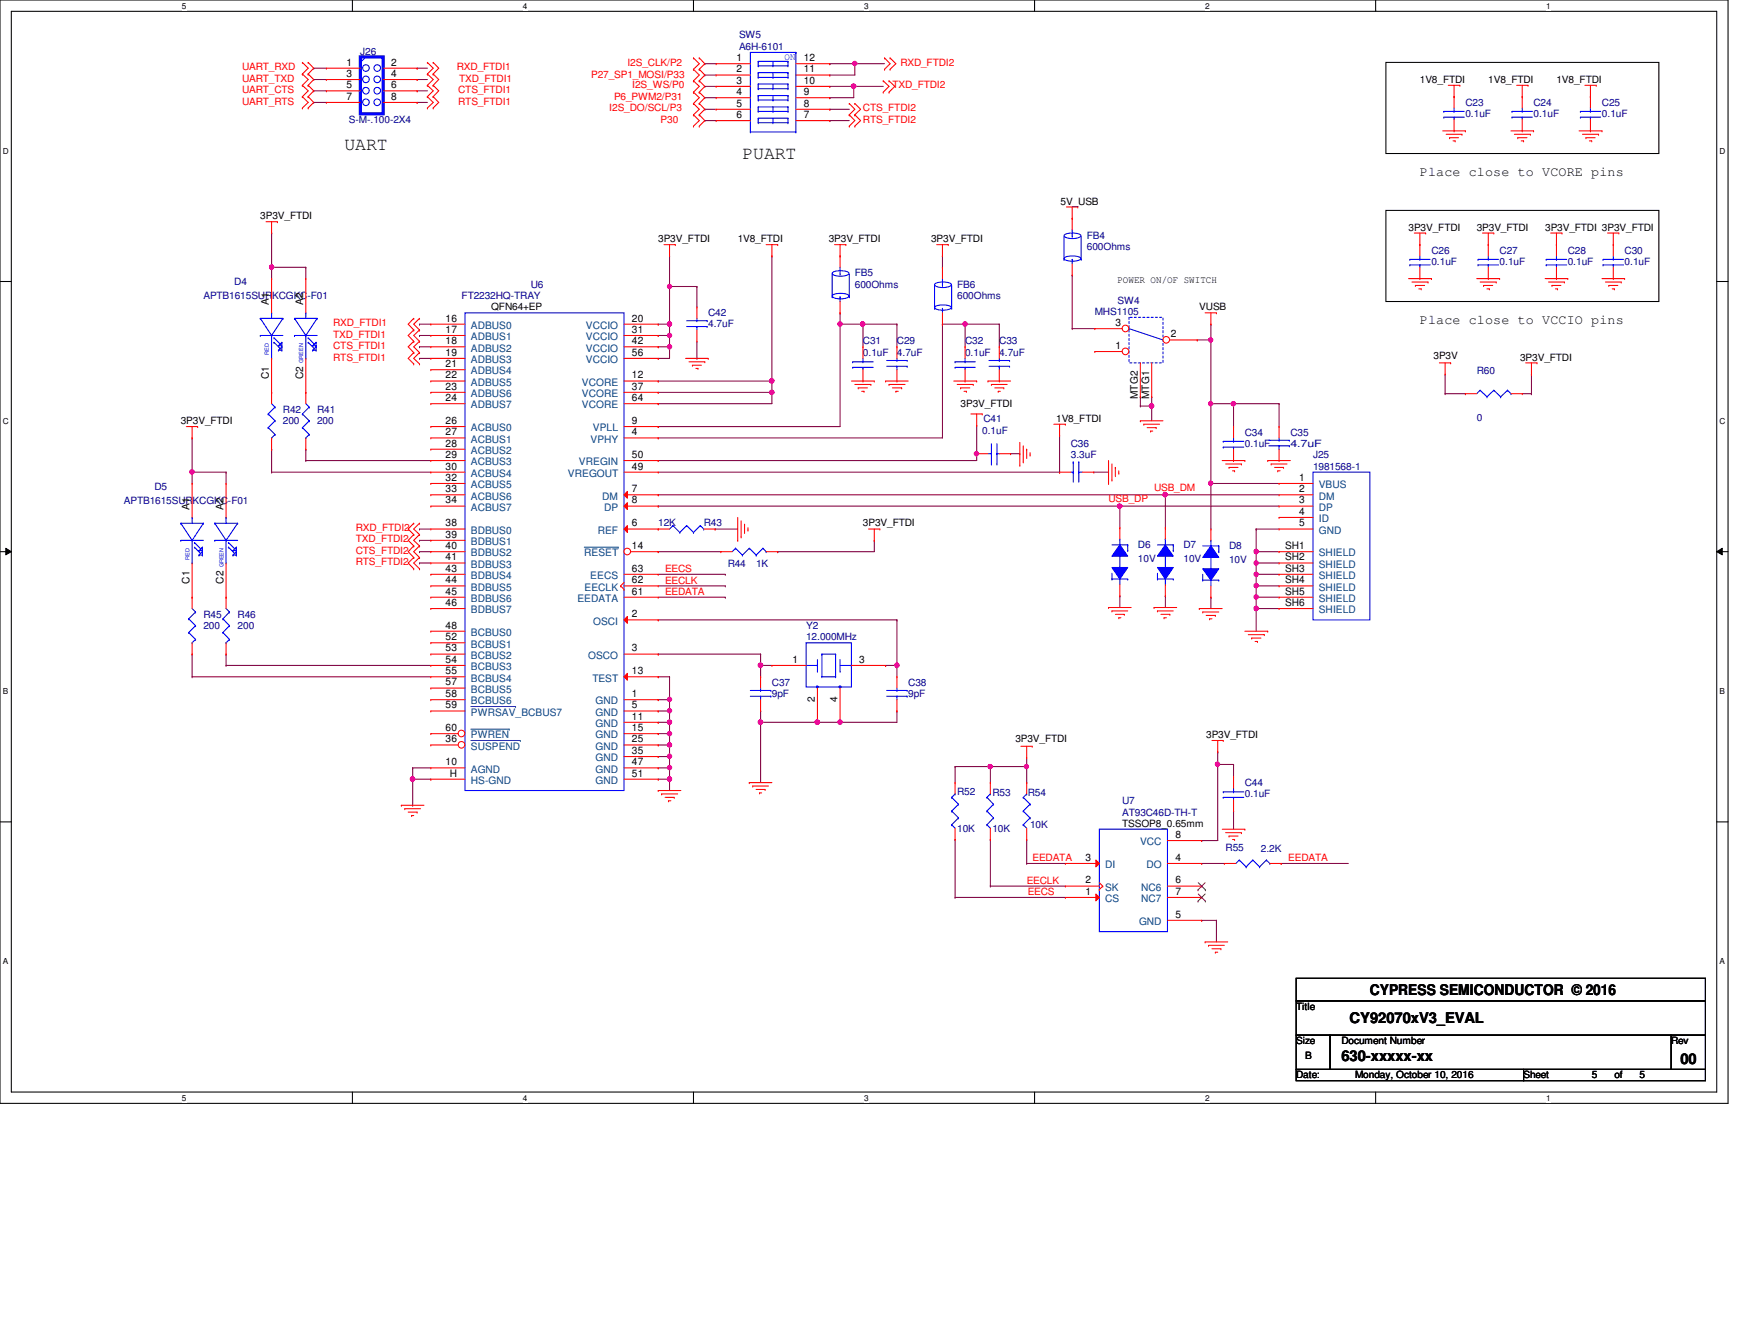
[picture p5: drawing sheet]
<svg xmlns="http://www.w3.org/2000/svg" width="279mm" height="216mm" viewBox="0 0 279 216" stroke-linecap="round" stroke-linejoin="round" font-family="sans-serif">
<defs><g id="words">
<g font-size="2.9">
<text x="55.4" y="24.1">UART</text>
<text x="119.4" y="25.5">PUART</text>
</g>
<g font-size="2.4">
<text x="220.3" y="160">CYPRESS SEMICONDUCTOR © 2016</text>
<text x="217.1" y="164.4">CY92070xV3_EVAL</text>
<text x="215.8" y="170.6">630-xxxxx-xx</text>
<text x="270.3" y="171">00</text>
</g>
<g font-size="2.2">
<text x="228.4" y="28.3">Place close to VCORE pins</text>
<text x="228.4" y="52.1">Place close to VCCIO pins</text>
</g>
<g font-size="1.7">
<text x="55.8" y="10.5">1</text>
<text x="62.9" y="10.5">2</text>
<text x="118.5" y="9.8">1</text>
<text x="118.5" y="11.6">2</text>
<text x="129.3" y="11.6">11</text>
<text x="129.3" y="9.8">12</text>
<text x="55.8" y="12.4">3</text>
<text x="55.8" y="14.2">5</text>
<text x="55.8" y="16">7</text>
<text x="62.9" y="12.4">4</text>
<text x="62.9" y="14.2">6</text>
<text x="62.9" y="16">8</text>
<text x="118.5" y="13.5">3</text>
<text x="118.5" y="17.1">5</text>
<text x="118.5" y="15.3">4</text>
<text x="129.3" y="17.1">8</text>
<text x="129.3" y="15.3">9</text>
<text x="129.3" y="13.5">10</text>
<text x="118.5" y="19">6</text>
<text x="129.3" y="19">7</text>
<text x="43.3" y="49" transform="rotate(-90 43.3 49)">A1</text>
<text x="48.8" y="49" transform="rotate(-90 48.8 49)">A2</text>
<text x="71.7" y="53.5">17</text>
<text x="71.7" y="51.7">16</text>
<text x="101.6" y="53.5">31</text>
<text x="101.6" y="51.7">20</text>
<text x="179.4" y="52.4">3</text>
<text x="71.7" y="59">21</text>
<text x="71.7" y="57.2">19</text>
<text x="71.7" y="55.3">18</text>
<text x="101.6" y="57.2">56</text>
<text x="101.6" y="55.3">42</text>
<text x="179.4" y="56.1">1</text>
<text x="188.3" y="54.2">2</text>
<text x="43.3" y="61" transform="rotate(-90 43.3 61)">C1</text>
<text x="48.8" y="61" transform="rotate(-90 48.8 61)">C2</text>
<text x="71.7" y="64.5">24</text>
<text x="71.7" y="62.7">23</text>
<text x="71.7" y="60.8">22</text>
<text x="101.6" y="64.5">64</text>
<text x="101.6" y="62.7">37</text>
<text x="101.6" y="60.8">12</text>
<text x="183" y="64.1" transform="rotate(-90 183 64.1)">MTG2</text>
<text x="184.8" y="64.1" transform="rotate(-90 184.8 64.1)">MTG1</text>
<text x="71.7" y="71.8">28</text>
<text x="71.7" y="70">27</text>
<text x="71.7" y="68.2">26</text>
<text x="101.6" y="70">4</text>
<text x="101.6" y="68.2">9</text>
<text x="71.7" y="77.3">32</text>
<text x="71.7" y="75.5">30</text>
<text x="71.7" y="73.6">29</text>
<text x="101.6" y="73.6">50</text>
<text x="101.6" y="75.5">49</text>
<text x="209" y="77.3">1</text>
<text x="30.5" y="81.9" transform="rotate(-90 30.5 81.9)">A1</text>
<text x="35.9" y="81.9" transform="rotate(-90 35.9 81.9)">A2</text>
<text x="71.7" y="80.9">34</text>
<text x="71.7" y="79.1">33</text>
<text x="101.6" y="80.9">8</text>
<text x="101.6" y="79.1">7</text>
<text x="209" y="79.1">2</text>
<text x="209" y="80.9">3</text>
<text x="209" y="82.8">4</text>
<text x="71.7" y="88.3">40</text>
<text x="71.7" y="86.4">39</text>
<text x="71.7" y="84.6">38</text>
<text x="101.6" y="84.6">6</text>
<text x="101.6" y="88.3">14</text>
<text x="206.7" y="88.3">SH1</text>
<text x="209" y="84.6">5</text>
<text x="30.5" y="93.9" transform="rotate(-90 30.5 93.9)">C1</text>
<text x="35.9" y="93.9" transform="rotate(-90 35.9 93.9)">C2</text>
<text x="71.7" y="95.6">45</text>
<text x="71.7" y="93.8">44</text>
<text x="71.7" y="91.9">43</text>
<text x="71.7" y="90.1">41</text>
<text x="101.6" y="91.9">63</text>
<text x="101.6" y="93.8">62</text>
<text x="101.6" y="95.6">61</text>
<text x="206.7" y="90.1">SH2</text>
<text x="206.7" y="91.9">SH3</text>
<text x="206.7" y="93.8">SH4</text>
<text x="206.7" y="95.6">SH5</text>
<text x="71.7" y="97.4">46</text>
<text x="71.7" y="101">48</text>
<text x="101.6" y="99.2">2</text>
<text x="206.7" y="97.4">SH6</text>
<text x="71.7" y="106.6">54</text>
<text x="71.7" y="104.7">53</text>
<text x="71.7" y="102.9">52</text>
<text x="101.6" y="104.7">3</text>
<text x="127.5" y="106.6">1</text>
<text x="138.2" y="106.6">3</text>
<text x="71.7" y="113.9">59</text>
<text x="71.7" y="112.1">58</text>
<text x="71.7" y="110.2">57</text>
<text x="71.7" y="108.4">55</text>
<text x="101.6" y="113.9">5</text>
<text x="101.6" y="112.1">1</text>
<text x="101.6" y="108.4">13</text>
<text x="131.1" y="112.8" transform="rotate(-90 131.1 112.8)">2</text>
<text x="134.7" y="112.8" transform="rotate(-90 134.7 112.8)">4</text>
<text x="71.7" y="119.3">36</text>
<text x="71.7" y="117.5">60</text>
<text x="101.6" y="119.3">25</text>
<text x="101.6" y="117.5">15</text>
<text x="101.6" y="115.7">11</text>
<text x="71.7" y="123">10</text>
<text x="72.3" y="124.8">H</text>
<text x="101.6" y="123">47</text>
<text x="101.6" y="121.2">35</text>
<text x="101.6" y="124.8">51</text>
<text x="189.1" y="134.7">8</text>
<text x="174.6" y="143.8">1</text>
<text x="174.6" y="142">2</text>
<text x="174.6" y="138.4">3</text>
<text x="189.1" y="138.4">4</text>
<text x="189.1" y="142">6</text>
<text x="189.1" y="143.8">7</text>
<text x="189.1" y="147.5">5</text>
</g>
<g font-size="1.7" fill="#004080">
<text x="75.7" y="52.9">ADBUS0</text>
<text x="94.2" y="52.9">VCCIO</text>
<text x="75.7" y="58.4">ADBUS3</text>
<text x="75.7" y="56.5">ADBUS2</text>
<text x="75.7" y="54.7">ADBUS1</text>
<text x="94.2" y="58.4">VCCIO</text>
<text x="94.2" y="56.5">VCCIO</text>
<text x="94.2" y="54.7">VCCIO</text>
<text x="75.7" y="65.7">ADBUS7</text>
<text x="75.7" y="63.8">ADBUS6</text>
<text x="75.7" y="62">ADBUS5</text>
<text x="75.7" y="60.2">ADBUS4</text>
<text x="93.6" y="65.7">VCORE</text>
<text x="93.6" y="63.8">VCORE</text>
<text x="93.6" y="62">VCORE</text>
<text x="75.7" y="71.2">ACBUS1</text>
<text x="75.7" y="69.3">ACBUS0</text>
<text x="95" y="71.2">VPHY</text>
<text x="95.4" y="69.3">VPLL</text>
<text x="75.7" y="76.7">ACBUS4</text>
<text x="75.7" y="74.8">ACBUS3</text>
<text x="75.7" y="73">ACBUS2</text>
<text x="91.4" y="76.7">VREGOUT</text>
<text x="93.1" y="74.8">VREGIN</text>
<text x="75.7" y="82.1">ACBUS7</text>
<text x="75.7" y="80.3">ACBUS6</text>
<text x="75.7" y="78.5">ACBUS5</text>
<text x="96.9" y="80.3">DM</text>
<text x="97.2" y="82.1">DP</text>
<text x="212.1" y="78.5">VBUS</text>
<text x="212.1" y="80.3">DM</text>
<text x="212.1" y="82.1">DP</text>
<text x="212.1" y="83.9">ID</text>
<text x="75.7" y="89.5">BDBUS2</text>
<text x="75.7" y="87.6">BDBUS1</text>
<text x="75.7" y="85.8">BDBUS0</text>
<text x="94" y="89.5">RESET</text>
<text x="96.1" y="85.8">REF</text>
<text x="212.1" y="85.8">GND</text>
<text x="212.1" y="89.5">SHIELD</text>
<text x="75.7" y="95">BDBUS5</text>
<text x="75.7" y="93.1">BDBUS4</text>
<text x="75.7" y="91.3">BDBUS3</text>
<text x="94" y="95">EECLK</text>
<text x="95" y="93.1">EECS</text>
<text x="212.1" y="91.3">SHIELD</text>
<text x="212.1" y="93.1">SHIELD</text>
<text x="212.1" y="95">SHIELD</text>
<text x="75.7" y="98.6">BDBUS7</text>
<text x="75.7" y="96.8">BDBUS6</text>
<text x="92.9" y="96.8">EEDATA</text>
<text x="95.4" y="100.4">OSCI</text>
<text x="212.1" y="96.8">SHIELD</text>
<text x="212.1" y="98.6">SHIELD</text>
<text x="75.7" y="107.7">BCBUS3</text>
<text x="75.7" y="105.9">BCBUS2</text>
<text x="75.7" y="104.1">BCBUS1</text>
<text x="75.7" y="102.2">BCBUS0</text>
<text x="94.6" y="105.9">OSCO</text>
<text x="75.7" y="113.2">BCBUS6</text>
<text x="75.7" y="111.4">BCBUS5</text>
<text x="75.7" y="109.6">BCBUS4</text>
<text x="95.3" y="109.6">TEST</text>
<text x="95.8" y="113.2">GND</text>
<text x="75.7" y="118.7">PWREN</text>
<text x="75.7" y="115.1">PWRSAV_BCBUS7</text>
<text x="95.8" y="118.7">GND</text>
<text x="95.8" y="116.9">GND</text>
<text x="95.8" y="115.1">GND</text>
<text x="75.7" y="120.5">SUSPEND</text>
<text x="75.7" y="124.2">AGND</text>
<text x="95.8" y="124.2">GND</text>
<text x="95.8" y="122.4">GND</text>
<text x="95.8" y="120.5">GND</text>
<text x="75.7" y="126">HS-GND</text>
<text x="95.8" y="126">GND</text>
<text x="183.4" y="135.9">VCC</text>
<text x="177.8" y="143.2">SK</text>
<text x="177.8" y="139.6">DI</text>
<text x="183.6" y="143.2">NC6</text>
<text x="184.4" y="139.6">DO</text>
<text x="177.8" y="145">CS</text>
<text x="183.2" y="148.7">GND</text>
<text x="183.6" y="145">NC7</text>
</g>
<g font-size="1.6" fill="#f00">
<text x="38.9" y="11.3">UART_RXD</text>
<text x="73.5" y="11.3">RXD_FTDI1</text>
<text x="100.9" y="10.6">I2S_CLK/P2</text>
<text x="144.8" y="10.6">RXD_FTDI2</text>
<text x="38.9" y="14.9">UART_CTS</text>
<text x="38.9" y="16.8">UART_RTS</text>
<text x="38.9" y="13.1">UART_TXD</text>
<text x="73.7" y="14.9">CTS_FTDI1</text>
<text x="73.7" y="16.8">RTS_FTDI1</text>
<text x="73.9" y="13.1">TXD_FTDI1</text>
<text x="95.1" y="12.6">P27_SP1_MOSI/P33</text>
<text x="98" y="17.9">I2S_DO/SCL/P3</text>
<text x="98.8" y="16">P6_PWM2/P31</text>
<text x="101.7" y="14.2">I2S_WS/P0</text>
<text x="138.8" y="17.9">CTS_FTDI2</text>
<text x="143.6" y="14.2">TXD_FTDI2</text>
<text x="106.3" y="19.7">P30</text>
<text x="138.8" y="19.7">RTS_FTDI2</text>
<text x="53.6" y="52.5">RXD_FTDI1</text>
<text x="53.6" y="54.3">TXD_FTDI1</text>
<text x="53.6" y="56.1">CTS_FTDI1</text>
<text x="53.6" y="58">RTS_FTDI1</text>
<text x="178.3" y="80.8">USB_DP</text>
<text x="185.6" y="79">USB_DM</text>
<text x="57.2" y="85.4">RXD_FTDI2</text>
<text x="57.2" y="87.2">TXD_FTDI2</text>
<text x="57.2" y="89">CTS_FTDI2</text>
<text x="57.2" y="90.8">RTS_FTDI2</text>
<text x="107" y="91.9">EECS</text>
<text x="107" y="93.8">EECLK</text>
<text x="107" y="95.6">EEDATA</text>
<text x="165.1" y="142.1">EECLK</text>
<text x="165.3" y="143.9">EECS</text>
<text x="166.1" y="138.4">EEDATA</text>
<text x="207.2" y="138.4">EEDATA</text>
</g>
<g font-size="1.6" fill="#000080">
<text x="58" y="8.8">J26</text>
<text x="118.9" y="6.2">SW5</text>
<text x="118.9" y="8">A6H-6101</text>
<text x="235.7" y="17">C23</text>
<text x="246.7" y="17">C24</text>
<text x="257.7" y="17">C25</text>
<text x="56.1" y="19.7">S-M-.100-2X4</text>
<text x="235.7" y="18.8">0.1uF</text>
<text x="246.7" y="18.8">0.1uF</text>
<text x="257.7" y="18.8">0.1uF</text>
<text x="174.8" y="38.4">FB4</text>
<text x="174.8" y="40.2">600Ohms</text>
<text x="230.3" y="40.8">C26</text>
<text x="241.2" y="40.8">C27</text>
<text x="252.2" y="40.8">C28</text>
<text x="261.3" y="40.8">C30</text>
<text x="37.7" y="45.9">D4</text>
<text x="85.4" y="46.2">U6</text>
<text x="137.5" y="44.4">FB5</text>
<text x="137.5" y="46.2">600Ohms</text>
<text x="154" y="46.2">FB6</text>
<text x="230.3" y="42.6">0.1uF</text>
<text x="241.2" y="42.6">0.1uF</text>
<text x="252.2" y="42.6">0.1uF</text>
<text x="261.3" y="42.6">0.1uF</text>
<text x="32.7" y="48">APTB1615SURKCGKC-F01</text>
<text x="74.3" y="48">FT2232HQ-TRAY</text>
<text x="113.9" y="50.8">C42</text>
<text x="113.9" y="52.6">4.7uF</text>
<text x="154" y="48">600Ohms</text>
<text x="176.1" y="50.6">MHS1105</text>
<text x="179.7" y="48.8">SW4</text>
<text x="138.8" y="55.4">C31</text>
<text x="138.8" y="57.2">0.1uF</text>
<text x="144.3" y="55.4">C29</text>
<text x="144.3" y="57.2">4.7uF</text>
<text x="155.2" y="55.4">C32</text>
<text x="155.2" y="57.2">0.1uF</text>
<text x="160.7" y="55.4">C33</text>
<text x="160.7" y="57.2">4.7uF</text>
<text x="237.5" y="60.2">R60</text>
<text x="45.5" y="66.3">R42</text>
<text x="45.5" y="68.2">200</text>
<text x="51" y="66.3">R41</text>
<text x="51" y="68.2">200</text>
<text x="158" y="69.8">0.1uF</text>
<text x="158.2" y="67.8">C41</text>
<text x="172.3" y="71.8">C36</text>
<text x="200.2" y="70">C34</text>
<text x="200.2" y="71.8">0.1uF</text>
<text x="207.6" y="70">C35</text>
<text x="207.6" y="71.8">4.7uF</text>
<text x="237.5" y="67.6">0</text>
<text x="172.3" y="73.7">3.3uF</text>
<text x="211.2" y="73.7">J25</text>
<text x="211.2" y="75.5">1981568-1</text>
<text x="19.9" y="81">APTB1615SURKCGKC-F01</text>
<text x="24.8" y="78.8">D5</text>
<text x="105.9" y="84.6">12K</text>
<text x="113.2" y="84.6">R43</text>
<text x="183" y="88.1">D6</text>
<text x="190.4" y="88.1">D7</text>
<text x="197.7" y="88.3">D8</text>
<text x="117.1" y="91.2">R44</text>
<text x="121.6" y="91.2">1K</text>
<text x="183" y="90.3">10V</text>
<text x="190.4" y="90.3">10V</text>
<text x="197.7" y="90.5">10V</text>
<text x="32.7" y="99.3">R45</text>
<text x="32.7" y="101.1">200</text>
<text x="38.2" y="99.3">R46</text>
<text x="38.2" y="101.1">200</text>
<text x="129.7" y="101.1">Y2</text>
<text x="129.7" y="102.9">12.000MHz</text>
<text x="124.2" y="110.2">C37</text>
<text x="124.2" y="112.1">9pF</text>
<text x="146.1" y="110.2">C38</text>
<text x="146.1" y="112.1">9pF</text>
<text x="154" y="127.8">R52</text>
<text x="159.6" y="128">R53</text>
<text x="165.3" y="128">R54</text>
<text x="180.5" y="129.2">U7</text>
<text x="180.5" y="131.1">AT93C46D-TH-T</text>
<text x="200.2" y="126.3">C44</text>
<text x="200.2" y="128.2">0.1uF</text>
<text x="154" y="133.8">10K</text>
<text x="159.6" y="133.8">10K</text>
<text x="165.7" y="133.1">10K</text>
<text x="197.1" y="136.8">R55</text>
<text x="202.8" y="136.9">2.2K</text>
</g>
<text font-size="1.6" fill="#00f" x="126.2" y="9.7">ON</text>
<g font-size="1.6">
<text x="228.4" y="13.3">1V8_FTDI</text>
<text x="239.4" y="13.3">1V8_FTDI</text>
<text x="250.4" y="13.3">1V8_FTDI</text>
<text x="41.9" y="35.3">3P3V_FTDI</text>
<text x="170.6" y="32.9">5V_USB</text>
<text x="105.9" y="38.9">3P3V_FTDI</text>
<text x="118.7" y="38.9">1V8_FTDI</text>
<text x="133.3" y="38.9">3P3V_FTDI</text>
<text x="149.8" y="38.9">3P3V_FTDI</text>
<text x="226.6" y="37.1">3P3V_FTDI</text>
<text x="237.5" y="37.1">3P3V_FTDI</text>
<text x="248.5" y="37.1">3P3V_FTDI 3P3V_FTDI</text>
<text x="179.7" y="45.5">POWER ON/OF SWITCH</text>
<text x="79" y="49.9">QFN64+EP</text>
<text x="192.9" y="49.9">VUSB</text>
<text x="230.6" y="57.7">3P3V</text>
<text x="244.5" y="58">3P3V_FTDI</text>
<text x="154.5" y="65.4">3P3V_FTDI</text>
<text x="29.1" y="68.2">3P3V_FTDI</text>
<text x="169.9" y="67.8">1V8_FTDI</text>
<text x="138.8" y="84.6">3P3V_FTDI</text>
<text x="163.3" y="119.2">3P3V_FTDI</text>
<text x="194" y="118.7">3P3V_FTDI</text>
<text x="180.5" y="132.9">TSSOP8_0.65mm</text>
<text x="208.5" y="162.3">Title</text>
<text x="208.5" y="167.9">Size</text>
<text x="215.8" y="167.9">Document Number</text>
<text x="268.8" y="167.9">Rev</text>
<text x="208.5" y="173.4">Date:</text>
<text x="209.9" y="170.2">B</text>
<text x="218" y="173.4">Monday, October 10, 2016</text>
<text x="245.1" y="173.4">Sheet</text>
<text x="256" y="173.4">5</text>
<text x="259.7" y="173.4">of</text>
<text x="263.7" y="173.4">5</text>
</g>
<g font-size="1.3">
<text x="29.3" y="1.4">5</text>
<text x="84.1" y="1.4">4</text>
<text x="139" y="1.4">3</text>
<text x="193.8" y="1.4">2</text>
<text x="248.7" y="1.4">1</text>
<text x=".5" y="24.7">D</text>
<text x="276.6" y="24.7">D</text>
<text x=".5" y="68.2">C</text>
<text x="276.6" y="68.2">C</text>
<text x=".5" y="111.6">B</text>
<text x="276.6" y="111.6">B</text>
<text x=".5" y="155">A</text>
<text x="276.6" y="155">A</text>
<text x="29.3" y="177">5</text>
<text x="84.1" y="177">4</text>
<text x="139" y="177">3</text>
<text x="193.8" y="177">2</text>
<text x="248.7" y="177">1</text>
</g>
<g font-size=".9" fill="#00f">
<text x="43.3" y="57.1" transform="rotate(-90 43.3 57.1)">RED</text>
<text x="48.8" y="58.3" transform="rotate(-90 48.8 58.3)">GREEN</text>
<text x="30.5" y="90" transform="rotate(-90 30.5 90)">RED</text>
<text x="35.9" y="91.2" transform="rotate(-90 35.9 91.2)">GREEN</text>
</g>
</g></defs>
<path d="M0 0h278v177.4h-278zM1.8 1.8h274.3v173.8h-274.3z" fill="none" stroke="#000" stroke-width=".17"/>
<g fill="#fff">
<path d="M29.3 .2h.7v1.5h-.7z"/>
<path d="M29.3 175.8h.7v1.4h-.7z"/>
</g>
<path d="M56.7 0v1.8M56.7 175.6v1.8" fill="none" stroke="#000" stroke-width=".17"/>
<g fill="#fff">
<path d="M84.1 .2h.7v1.5h-.7z"/>
<path d="M84.1 175.8h.7v1.4h-.7z"/>
</g>
<path d="M111.5 0v1.8M111.5 175.6v1.8" fill="none" stroke="#000" stroke-width=".17"/>
<g fill="#fff">
<path d="M139 .2h.7v1.5h-.7z"/>
<path d="M139 175.8h.7v1.4h-.7z"/>
</g>
<path d="M166.4 0v1.8M166.4 175.6v1.8" fill="none" stroke="#000" stroke-width=".17"/>
<g fill="#fff">
<path d="M193.8 .2h.8v1.5h-.8z"/>
<path d="M193.8 175.8h.8v1.4h-.8z"/>
</g>
<path d="M221.3 0v1.8M221.3 175.6v1.8" fill="none" stroke="#000" stroke-width=".17"/>
<g fill="#fff">
<path d="M248.7 .2h.7v1.5h-.7z"/>
<path d="M248.7 175.8h.7v1.4h-.7z"/>
<path d="M.5 23.5h.9v1.5h-.9z"/>
<path d="M276.6 23.5h.9v1.5h-.9z"/>
<path d="M.5 67h.9v1.5h-.9z"/>
<path d="M276.6 67h.9v1.5h-.9z"/>
</g>
<path d="M0 45.3h1.8M276.1 45.3h1.9" fill="none" stroke="#000" stroke-width=".17"/>
<g fill="#fff">
<path d="M.5 110.4h.8v1.5h-.8z"/>
<path d="M276.6 110.4h.9v1.5h-.9z"/>
</g>
<path d="M0 88.7h1.8M276.1 88.7h1.9" fill="none" stroke="#000" stroke-width=".17"/>
<path d="M.9 88.1l.9 .6-.9 .5zM276.1 88.7l.9-.6v1.1z" fill="#000"/>
<path d="M.9 88.1l.9 .6-.9 .5zM276.1 88.7l.9-.6v1.1z" fill="none" stroke="#000" stroke-width=".16"/>
<g fill="#fff">
<path d="M.5 153.8h.8v1.5h-.8z"/>
<path d="M276.6 153.8h.8v1.5h-.8z"/>
</g>
<path d="M222.9 10h43.9v14.7h-43.9zM222.9 33.8h43.9v14.7h-43.9zM0 132.1h1.8M276.1 132.1h1.9" fill="none" stroke="#000" stroke-width=".17"/>
<g fill="none" stroke="#800040" stroke-width=".17">
<path d="M67.5 52.1h.1M67.5 57.6h.1M67.5 55.8h.1M67.5 53.9h.1M67.5 52.1h1.8M67.5 57.6h1.8M67.5 55.8h1.8M67.5 53.9h1.8M151.6 41.1h.1M151.6 41.1v1.9M67.5 86.9h.1M67.5 86.9h1.8"/>
<path d="M202.1 88.7h.1M202.1 88.7h3.6M202.1 88.7v1.8M105.9 108.8h.1M105.9 108.8h1.8M107.7 108.8h.1M107.7 108.8v3.7M122.3 105.2h.1M122.3 105.2v1.8"/>
</g>
<circle cx="202.1" cy="90.5" r=".34" fill="#f0f"/>
<circle cx="202.1" cy="90.5" r=".34" fill="none" stroke="#f0f" stroke-width=".17"/>
<circle cx="202" cy="88.7" r=".35" fill="#f0f"/>
<circle cx="202" cy="88.7" r=".35" fill="none" stroke="#f0f" stroke-width=".17"/>
<path d="M202.1 97.8h.1M202.1 92.3h.1M202.1 97.8v3.7M202.1 92.3h3.6" fill="none" stroke="#800040" stroke-width=".17"/>
<circle cx="202.1" cy="92.3" r=".34" fill="#f0f"/>
<circle cx="202.1" cy="92.3" r=".34" fill="none" stroke="#f0f" stroke-width=".17"/>
<path d="M202.1 97.8h.1M202.1 96h.1M202.1 97.8h3.6M202.1 96v1.8" fill="none" stroke="#800040" stroke-width=".17"/>
<circle cx="202" cy="97.8" r=".35" fill="#f0f"/>
<circle cx="202" cy="97.8" r=".35" fill="none" stroke="#f0f" stroke-width=".17"/>
<circle cx="202.1" cy="96" r=".34" fill="#f0f"/>
<circle cx="202.1" cy="96" r=".34" fill="none" stroke="#f0f" stroke-width=".17"/>
<path d="M202.1 96h.1M202.1 94.2h.1M202.1 96h3.6M202.1 94.2v1.8M202.1 94.2h3.6" fill="none" stroke="#800040" stroke-width=".17"/>
<circle cx="202.1" cy="94.1" r=".34" fill="#f0f"/>
<circle cx="202.1" cy="94.1" r=".34" fill="none" stroke="#f0f" stroke-width=".17"/>
<path d="M105.9 79.5h.1M105.9 79.5h81.6M202.1 92.3h.1M202.1 90.5h.1M202.1 85h.1M202.1 85v3.7M202.1 90.5v3.7M202.1 90.5h3.6" fill="none" stroke="#800040" stroke-width=".17"/>
<circle cx="187.4" cy="79.5" r=".35" fill="#f0f"/>
<circle cx="187.4" cy="79.5" r=".35" fill="none" stroke="#f0f" stroke-width=".17"/>
<path d="M105.9 81.4h.1M105.9 81.4h74.2" fill="none" stroke="#800040" stroke-width=".17"/>
<circle cx="180.1" cy="81.4" r=".36" fill="#f0f"/>
<circle cx="180.1" cy="81.4" r=".36" fill="none" stroke="#f0f" stroke-width=".17"/>
<g fill="none" stroke="#800040" stroke-width=".17">
<path d="M187.5 79.5h.1M187.5 79.5v5.3M187.5 79.5h18.2M194.8 77.7h.1M194.8 77.7v7.3M198.4 64.9h.1M198.4 64.9v3.7M180.1 95.8h.1M180.1 81.4h.1M180.1 81.4v3.4M180.1 95.8v1.9M180.1 81.4h25.6"/>
<path d="M187.5 95.8h.1M187.5 95.8v1.9M194.8 96h.1M194.8 96v1.8"/>
</g>
<circle cx="198.4" cy="64.9" r=".36" fill="#f0f"/>
<circle cx="198.4" cy="64.9" r=".36" fill="none" stroke="#f0f" stroke-width=".17"/>
<path d="M194.8 64.9h.1M194.8 64.9v12.8M205.7 64.9h.1M205.7 64.9v3.7" fill="none" stroke="#800040" stroke-width=".17"/>
<circle cx="194.7" cy="77.7" r=".34" fill="#f0f"/>
<circle cx="194.7" cy="77.7" r=".34" fill="none" stroke="#f0f" stroke-width=".17"/>
<circle cx="194.7" cy="64.9" r=".34" fill="#f0f"/>
<circle cx="194.7" cy="64.9" r=".34" fill="none" stroke="#f0f" stroke-width=".17"/>
<path d="M107.7 46.1h.1M107.7 41.1v5M202.1 85h.1M202.1 85h3.6" fill="none" stroke="#800040" stroke-width=".17"/>
<circle cx="107.7" cy="46.1" r=".34" fill="#f0f"/>
<circle cx="107.7" cy="46.1" r=".34" fill="none" stroke="#f0f" stroke-width=".17"/>
<path d="M105.9 57.6h.1M105.9 55.8h.1M105.9 57.6h1.8M105.9 55.8h1.8" fill="none" stroke="#800040" stroke-width=".17"/>
<circle cx="107.7" cy="55.7" r=".34" fill="#f0f"/>
<circle cx="107.7" cy="55.7" r=".34" fill="none" stroke="#f0f" stroke-width=".17"/>
<path d="M105.9 53.9h.1M105.9 53.9h1.8M107.7 55.8h.1M107.7 55.8v1.8" fill="none" stroke="#800040" stroke-width=".17"/>
<circle cx="107.7" cy="53.9" r=".34" fill="#f0f"/>
<circle cx="107.7" cy="53.9" r=".34" fill="none" stroke="#f0f" stroke-width=".17"/>
<path d="M105.9 52.1h.1M105.9 52.1h1.8M107.7 53.9h.1M107.7 53.9v1.9" fill="none" stroke="#800040" stroke-width=".17"/>
<circle cx="107.7" cy="52.1" r=".35" fill="#f0f"/>
<circle cx="107.7" cy="52.1" r=".35" fill="none" stroke="#f0f" stroke-width=".17"/>
<path d="M107.7 52.1h.1M107.7 52.1v1.8M124.2 41.1h.1M124.2 41.1v20.2h-18.3M105.9 61.3h.1" fill="none" stroke="#800040" stroke-width=".17"/>
<circle cx="124.1" cy="61.2" r=".37" fill="#f0f"/>
<circle cx="124.1" cy="61.2" r=".37" fill="none" stroke="#f0f" stroke-width=".17"/>
<path d="M105.9 64.9h.1M105.9 63.1h.1M105.9 64.9h18.3M105.9 63.1h18.3" fill="none" stroke="#800040" stroke-width=".17"/>
<circle cx="124.1" cy="63.1" r=".36" fill="#f0f"/>
<circle cx="124.1" cy="63.1" r=".36" fill="none" stroke="#f0f" stroke-width=".17"/>
<g fill="none" stroke="#800040" stroke-width=".17">
<path d="M43.7 37.5h.1M43.7 37.5v7.3M43.7 43h.1M43.7 43h5.5M49.2 43h.1M49.2 43v1.8M43.7 75.9h.1M43.7 75.9h25.6M49.2 74h.1M49.2 74h20.1M124.2 61.3h.1M124.2 63.1h.1"/>
<path d="M124.2 61.3v3.6"/>
</g>
<circle cx="43.7" cy="42.9" r=".35" fill="#f0f"/>
<circle cx="43.7" cy="42.9" r=".35" fill="none" stroke="#f0f" stroke-width=".17"/>
<g fill="none" stroke="#800040" stroke-width=".17">
<path d="M30.9 75.9h.1M30.9 75.9v1.8M36.4 75.9h.1M36.4 75.9v1.8M43.7 72.2h.1M43.7 72.2v3.7M49.2 72.2h.1M49.2 72.2v1.8M105.9 74h.1M105.9 75.9h64.5M105.9 74h51.2M157.1 68.4h.1"/>
<path d="M157.1 68.4v4.5M170.4 75.9h.1M170.4 70v5.9M105.9 88.7h.1M105.9 88.7h10.1M125.1 88.7h.1M125.1 88.7h15.5M30.9 108.8h.1M30.9 108.8h38.4M36.4 107h.1M36.4 107h32.9"/>
</g>
<circle cx="30.9" cy="75.9" r=".36" fill="#f0f"/>
<circle cx="30.9" cy="75.9" r=".36" fill="none" stroke="#f0f" stroke-width=".17"/>
<g fill="none" stroke="#800040" stroke-width=".17">
<path d="M30.9 75.9h.1M30.9 70.4h.1M30.9 75.9h5.5M30.9 70.4v5.5M67.5 85h.1M67.5 88.7h.1M67.5 90.5h.1M67.5 85h1.8M67.5 88.7h1.8M67.5 90.5h1.8M115 85h.1M115 85h3.7"/>
<path d="M30.9 105.2h.1M30.9 105.2v3.6M36.4 105.2h.1M36.4 105.2v1.8M107.7 112.5h.1M107.7 112.5v1.8"/>
</g>
<circle cx="107.7" cy="114.3" r=".34" fill="#f0f"/>
<circle cx="107.7" cy="114.3" r=".34" fill="none" stroke="#f0f" stroke-width=".17"/>
<path d="M105.9 112.5h.1M105.9 112.5h1.8" fill="none" stroke="#800040" stroke-width=".17"/>
<circle cx="107.7" cy="112.4" r=".34" fill="#f0f"/>
<circle cx="107.7" cy="112.4" r=".34" fill="none" stroke="#f0f" stroke-width=".17"/>
<path d="M105.9 114.3h.1M105.9 116.1h.1M105.9 114.3h1.8M107.7 114.3h.1M107.7 114.3v1.8h-1.8" fill="none" stroke="#800040" stroke-width=".17"/>
<circle cx="107.7" cy="116.1" r=".35" fill="#f0f"/>
<circle cx="107.7" cy="116.1" r=".35" fill="none" stroke="#f0f" stroke-width=".17"/>
<path d="M105.9 117.9h.1M107.7 116.1h.1M107.7 116.1v1.8h-1.8" fill="none" stroke="#800040" stroke-width=".17"/>
<circle cx="107.7" cy="117.9" r=".34" fill="#f0f"/>
<circle cx="107.7" cy="117.9" r=".34" fill="none" stroke="#f0f" stroke-width=".17"/>
<path d="M105.9 119.8h.1M107.7 117.9h.1M107.7 117.9v1.9h-1.8" fill="none" stroke="#800040" stroke-width=".17"/>
<circle cx="107.7" cy="119.8" r=".34" fill="#f0f"/>
<circle cx="107.7" cy="119.8" r=".34" fill="none" stroke="#f0f" stroke-width=".17"/>
<path d="M107.7 119.8h.1M107.7 119.8v1.8h-1.8M105.9 121.6h.1" fill="none" stroke="#800040" stroke-width=".17"/>
<circle cx="107.7" cy="121.6" r=".34" fill="#f0f"/>
<circle cx="107.7" cy="121.6" r=".34" fill="none" stroke="#f0f" stroke-width=".17"/>
<path d="M105.9 123.4h.1M107.7 121.6h.1M107.7 121.6v1.8h-1.8" fill="none" stroke="#800040" stroke-width=".17"/>
<circle cx="107.7" cy="123.4" r=".34" fill="#f0f"/>
<circle cx="107.7" cy="123.4" r=".34" fill="none" stroke="#f0f" stroke-width=".17"/>
<path d="M105.9 125.3h.1M107.7 123.4h.1M107.7 123.4v1.9h-1.8" fill="none" stroke="#800040" stroke-width=".17"/>
<circle cx="107.7" cy="125.2" r=".35" fill="#f0f"/>
<circle cx="107.7" cy="125.2" r=".35" fill="none" stroke="#f0f" stroke-width=".17"/>
<path d="M151.6 52.1h.1M151.6 52.1h3.6M155.2 52.1h.1M155.2 52.1v3.7M194.8 77.7h.1M194.8 77.7h10.9M198.4 64.9h.1M198.4 64.9h7.3M66.4 129.5h.1M66.4 125.3v4.2M107.7 125.3h.1M107.7 125.3v1.8" fill="none" stroke="#800040" stroke-width=".17"/>
<circle cx="155.2" cy="52.1" r=".35" fill="#f0f"/>
<circle cx="155.2" cy="52.1" r=".35" fill="none" stroke="#f0f" stroke-width=".17"/>
<g fill="none" stroke="#800040" stroke-width=".17">
<path d="M135.1 50.3h.1M135.1 52.1h.1M135.1 52.1h9.2M135.1 50.3v1.8M138.8 52.1h.1M138.8 52.1v3.7M144.3 52.1h.1M144.3 52.1v3.7M151.6 52.1h.1M151.6 52.1v18.3h-45.7M155.2 52.1h.1M155.2 52.1h5.5"/>
<path d="M160.7 52.1h.1M160.7 52.1v3.7M105.9 70.4h.1"/>
</g>
<circle cx="138.8" cy="52.1" r=".35" fill="#f0f"/>
<circle cx="138.8" cy="52.1" r=".35" fill="none" stroke="#f0f" stroke-width=".17"/>
<path d="M135.1 52.1h.1M135.1 52.1v16.5h-29.2M105.9 68.6h.1" fill="none" stroke="#800040" stroke-width=".17"/>
<circle cx="135.1" cy="52.1" r=".35" fill="#f0f"/>
<circle cx="135.1" cy="52.1" r=".35" fill="none" stroke="#f0f" stroke-width=".17"/>
<path d="M142.5 107h.1M142.5 107h1.8" fill="none" stroke="#800040" stroke-width=".17"/>
<circle cx="144.3" cy="106.9" r=".35" fill="#f0f"/>
<circle cx="144.3" cy="106.9" r=".35" fill="none" stroke="#f0f" stroke-width=".17"/>
<path d="M122.3 116.1h.1M122.3 116.1h12.8M131.5 116.1h.1" fill="none" stroke="#800040" stroke-width=".17"/>
<circle cx="131.5" cy="116.1" r=".37" fill="#f0f"/>
<circle cx="131.5" cy="116.1" r=".37" fill="none" stroke="#f0f" stroke-width=".17"/>
<g fill="none" stroke="#800040" stroke-width=".17">
<path d="M105.9 99.7h.1M105.9 99.7h38.4M140.6 86.9h.1M140.6 86.9v1.8M144.3 99.7h.1M144.3 99.7v9.1M105.9 105.2h.1M105.9 105.2h16.4M122.3 107h.1M122.3 107h1.9M144.3 114.3h.1M144.3 107h.1"/>
<path d="M144.3 114.3v1.8"/>
</g>
<circle cx="122.3" cy="106.9" r=".37" fill="#f0f"/>
<circle cx="122.3" cy="106.9" r=".37" fill="none" stroke="#f0f" stroke-width=".17"/>
<path d="M122.3 107h.1M122.3 116.1h.1M122.3 107v1.8M122.3 116.1v9.7" fill="none" stroke="#800040" stroke-width=".17"/>
<circle cx="122.3" cy="116.1" r=".37" fill="#f0f"/>
<circle cx="122.3" cy="116.1" r=".37" fill="none" stroke="#f0f" stroke-width=".17"/>
<path d="M122.3 114.3h.1M122.3 114.3v1.8M135.1 116.1h.1M135.1 116.1h9.2" fill="none" stroke="#800040" stroke-width=".17"/>
<circle cx="135.1" cy="116.1" r=".35" fill="#f0f"/>
<circle cx="135.1" cy="116.1" r=".35" fill="none" stroke="#f0f" stroke-width=".17"/>
<g fill="none" stroke="#800040" stroke-width=".17">
<path d="M172.5 44.2h.1M172.5 52.8h.1M172.5 44.2v8.6M172.5 52.8h3.6M192.6 54.7h.1M192.6 54.7h2.2M194.8 54.7h.1M194.8 54.7v10.2M183.4 63.8h.1M183.4 65.3h.1M183.4 63.8v1.5M185.3 63.8h.1"/>
<path d="M185.3 63.8v1.5h-1.9M194.8 64.9h.1M194.8 64.9h3.6"/>
</g>
<circle cx="185.2" cy="65.3" r=".37" fill="#f0f"/>
<circle cx="185.2" cy="65.3" r=".37" fill="none" stroke="#f0f" stroke-width=".17"/>
<path d="M194.8 52.1h.1M194.8 52.1v2.6M185.3 65.3h.1M185.3 65.3v2.3" fill="none" stroke="#800040" stroke-width=".17"/>
<circle cx="194.7" cy="54.6" r=".34" fill="#f0f"/>
<circle cx="194.7" cy="54.6" r=".34" fill="none" stroke="#f0f" stroke-width=".17"/>
<g fill="none" stroke="#800040" stroke-width=".17">
<path d="M50.5 14.6h.1M50.5 16.5h.1M50.5 11h.1M50.5 12.8h.1M50.5 11h2M50.5 12.8h2M50.5 14.6h2M50.5 16.5h2M67.1 11h.1M67.1 12.8h.1M67.1 14.6h.1M67.1 16.5h.1"/>
<path d="M67.1 11h1.6M67.1 12.8h1.6M67.1 14.6h1.6M67.1 16.5h1.6M113.4 17.6h.1M113.4 19.4h.1M113.4 19.4h1.8M113.4 17.6h1.8M133.5 19.4h.1M133.5 17.6h.1M133.5 10.2h.1M133.5 13.9h.1"/>
<path d="M133.5 12.1h.1M133.5 19.4h3.1M133.5 17.6h3.1M133.5 10.2h8.8M133.5 13.9h3.8M137.5 10.2h.1M137.5 10.2v1.9h-4"/>
</g>
<circle cx="137.5" cy="10.2" r=".34" fill="#f0f"/>
<circle cx="137.5" cy="10.2" r=".34" fill="none" stroke="#f0f" stroke-width=".17"/>
<path d="M133.5 15.7h.1M137.3 13.9h.1M137.3 13.9v1.8h-3.8M137.3 13.9h4.8" fill="none" stroke="#800040" stroke-width=".17"/>
<circle cx="137.3" cy="13.9" r=".37" fill="#f0f"/>
<circle cx="137.3" cy="13.9" r=".37" fill="none" stroke="#f0f" stroke-width=".17"/>
<path d="M66.4 123.4h.1M66.4 123.4v1.9h2.9M66.4 123.4h2.9M69.3 125.3h.1" fill="none" stroke="#800040" stroke-width=".17"/>
<circle cx="66.3" cy="125.2" r=".37" fill="#f0f"/>
<circle cx="66.3" cy="125.2" r=".37" fill="none" stroke="#f0f" stroke-width=".17"/>
<path d="M157.1 72.9h.1M157.1 72.9v1.1M175.9 75.9h2.4M178.3 75.9h.1" fill="none" stroke="#800040" stroke-width=".17"/>
<circle cx="157.1" cy="72.9" r=".34" fill="#f0f"/>
<circle cx="157.1" cy="72.9" r=".34" fill="none" stroke="#f0f" stroke-width=".17"/>
<g fill="none" stroke="#800040" stroke-width=".17">
<path d="M113.4 15.7h.1M113.4 13.9h.1M113.4 12.1h.1M113.4 10.2h.1M113.4 15.7h1.8M113.4 13.9h1.8M113.4 12.1h1.8M113.4 10.2h1.8M107.7 46.1h.1M107.7 52.1h.1M107.7 46.1h4.4M107.7 46.1v6"/>
<path d="M112.1 46.1h.1M112.1 57.6h.1M112.1 46.1v3.3M112.1 54.9v2.7M162.6 72.9h1.4M164 72.9h.1M105.9 92.3h10.8M105.9 94.2h10.8M105.9 96h10.8M116.7 92.3h.1M116.7 94.2h.1M116.7 96h.1"/>
<path d="M193.3 138.8h.1M193.3 135.1h.1M193.3 138.8h3.6M195.9 120.9h.1M195.9 122.9h.1M195.9 120.9v14.2h-2.6M195.9 122.9h2.5M198.4 122.9h.1M198.4 122.9v2M206.1 138.8h.1M206.1 138.8h10.8"/>
</g>
<circle cx="195.8" cy="122.8" r=".34" fill="#f0f"/>
<circle cx="195.8" cy="122.8" r=".34" fill="none" stroke="#f0f" stroke-width=".17"/>
<g fill="none" stroke="#800040" stroke-width=".17">
<path d="M153.6 135h.1M153.6 135v9.3M159.3 135h.1M159.3 123.2h.1M159.3 123.2v2.6M159.3 135v7.5M159.3 123.2h5.8M165.1 138.8h.1M165.1 135h.1M165.1 123.2h.1M165.1 138.8h6.3M165.1 121.8v1.4"/>
<path d="M165.1 135v3.8M198.4 130.4h.1M198.4 130.4v2.9M153.6 144.3h.1M153.6 144.3h17.8M159.3 142.5h.1M159.3 142.5h12.1M193.3 148h.1M193.3 148h2.4M195.7 148h.1M195.7 148v3.4"/>
</g>
<circle cx="159.3" cy="123.2" r=".34" fill="#f0f"/>
<circle cx="159.3" cy="123.2" r=".34" fill="none" stroke="#f0f" stroke-width=".17"/>
<circle cx="165.1" cy="123.2" r=".34" fill="#f0f"/>
<circle cx="165.1" cy="123.2" r=".34" fill="none" stroke="#f0f" stroke-width=".17"/>
<g fill="none" stroke="#800040" stroke-width=".17">
<path d="M232.5 63.3h.1M232.5 60.2v3.1M232.5 63.3h3.2M235.7 63.3h.1M244.9 63.3h1.4M246.3 63.3h.1M246.3 60.2v3.1M153.6 123.2h.1M153.6 123.2v2.6M153.6 123.2h5.7M159.3 123.2h.1M165.1 125.8h.1"/>
<path d="M165.1 123.2v2.6"/>
</g>
<g fill="none" stroke="#f00" stroke-width=".17">
<path d="M48.6 15.5h.1M48.6 13.7h.1M48.6 17.4h.1M48.6 11.9h.1M48.6 10h.1M48.6 13.7l1 .9-1 .9M48.6 15.5l1 1-1 .9M48.6 10l1 1-1 .9M48.6 11.9l1 .9-1 .9M49.6 13.7h.1M49.6 15.5h.1M49.6 17.4h.1"/>
<path d="M49.6 10h.1M49.6 11.9h.1M49.6 13.7l.9 .9-.9 .9M49.6 15.5l.9 1-.9 .9M49.6 10l.9 1-.9 .9M49.6 11.9l.9 .9-.9 .9M68.7 10h.1M68.7 11.9h.1M68.7 13.7h.1M68.7 15.5h.1M68.7 17.4h.1M68.7 10l1 1-1 .9"/>
<path d="M68.7 11.9l1 .9-1 .9M68.7 13.7l1 .9-1 .9M68.7 15.5l1 1-1 .9M69.7 10h.1M69.7 11.9h.1M69.7 13.7h.1M69.7 15.5h.1M69.7 17.4h.1M69.7 10l.9 1-.9 .9M69.7 11.9l.9 .9-.9 .9M69.7 13.7l.9 .9-.9 .9M69.7 15.5l.9 1-.9 .9"/>
<path d="M111.5 13h.1M111.5 11.1h.1M111.5 16.6h.1M111.5 14.8h.1M111.5 9.3h.1M111.5 18.5h.1M111.5 11.1l1 1-1 .9M111.5 14.8l1 .9-1 .9M111.5 9.3l1 .9-1 .9M111.5 13l1 .9-1 .9M111.5 18.5l1 .9-1 .9M111.5 16.6l1 1-1 .9"/>
<path d="M112.5 11.1h.1M112.5 13h.1M112.5 14.8h.1M112.5 16.6h.1M112.5 9.3h.1M112.5 18.5h.1M112.5 11.1l.9 1-.9 .9M112.5 14.8l.9 .9-.9 .9M112.5 9.3l.9 .9-.9 .9M112.5 13l.9 .9-.9 .9M112.5 18.5l.9 .9-.9 .9M112.5 16.6l.9 1-.9 .9"/>
<path d="M136.6 16.6h.1M136.6 18.5h.1M136.6 18.5l.9 .9-.9 .9M136.6 16.6l.9 1-.9 .9M137.5 16.6h.1M137.5 18.5h.1M137.5 16.6l.9 1-.9 .9M137.5 18.5l.9 .9-.9 .9M142.1 13h.1M142.1 14.8h.1M142.1 13l.9 .9-.9 .9M142.3 9.3h.1"/>
<path d="M142.3 11.1h.1M142.3 9.3l.9 .9-.9 .9M143 13h.1M143 14.8h.1M143 13l.9 .9-.9 .9M143.2 9.3h.1M143.2 11.1h.1M143.2 9.3l.9 .9-.9 .9M233 13.7h1.8M233.9 15.5h.1M233.9 13.7v1.8M234.8 13.7h.1"/>
<path d="M244 13.7h1.8M244.9 15.5h.1M244.9 13.7v1.8M245.8 13.7h.1M254.9 13.7h1.9M255.8 15.5h.1M255.8 13.7v1.8M256.8 13.7h.1M42.8 35.6h1.8M43.7 37.5h.1M43.7 35.6v1.9M44.6 35.6h.1"/>
<path d="M106.8 39.3h1.8M107.7 39.3v1.8M108.6 39.3h.1M111.5 20.3h.1M112.5 20.3h.1M123.2 39.3h1.9M124.2 39.3v1.8M125.1 39.3h.1M134.2 39.3h1.9M135.1 39.3v1.8M136.1 39.3h.1M136.6 20.3h.1"/>
<path d="M137.5 20.3h.1M150.7 39.3h1.8M151.6 39.3v1.8M152.5 39.3h.1M171.5 33.3h1.9M172.5 35.1h.1M172.5 33.3v1.8M173.4 33.3h.1M227.5 37.5h1.8M228.4 39.3h.1M228.4 37.5v1.8M229.3 37.5h.1"/>
<path d="M232.1 21h3.6M232.6 21.6h2.6M233.2 22.1h.1M233.2 22.1h1.4M233.7 22.6h.4M234.1 22.6h.1M235.2 21.6h.1M235.7 21h.1M238.5 37.5h1.8M239.4 39.3h.1M239.4 37.5v1.8M240.3 37.5h.1"/>
<path d="M243 21h3.7M243.6 21.6h2.6M244.1 22.1h.1M244.1 22.1h1.5M244.7 22.6h.4M245.1 22.6h.1M246.2 21.6h.1M246.7 21h.1M249.4 37.5h1.8M250.4 39.3h.1M250.4 37.5v3.6M251.2 37.5h.1"/>
<path d="M254 21h3.7M254.6 21.6h2.5M255.1 22.1h.1M255.1 22.1h1.5M255.7 22.6h.3M256 22.6h.1M257.1 21.6h.1M257.7 21h.1M258.6 37.5h1.8M259.5 39.3h.1M259.5 37.5v1.8M260.4 37.5h.1"/>
<path d="M66.5 51.2h.1M66.5 53h.1M66.5 54.9h.1M66.5 56.7h.1M66.5 58.5h.1M66.5 51.2l-.8 .9 .8 .9M66.5 53l-.8 .9 .8 1M66.5 54.9l-.8 .9 .8 .9M66.5 56.7l-.8 .9 .8 .9M67.5 51.2h.1M67.5 53h.1M67.5 54.9h.1"/>
<path d="M67.5 56.7h.1M67.5 58.5h.1M67.5 51.2l-1 .9 1 .9M67.5 53l-1 .9 1 1M67.5 54.9l-1 .9 1 .9M67.5 56.7l-1 .9 1 .9M107.7 41.1h.1M110.3 57.6h3.6M110.8 58.2h2.6M111.4 58.7h.1M111.4 58.7h1.4M111.9 59.2h.4"/>
<path d="M112.3 59.2h.1M113.4 58.2h.1M113.9 57.6h.1M124.2 41.1h.1M135.1 41.1h.1M138.8 55.8h.1M138.8 55.8v1.8M138.8 59.4v1.9M151.6 41.1h.1M155.2 55.8h.1M155.2 55.8v1.8M155.2 59.4v1.9"/>
<path d="M193.8 50.3h1.9M194.8 52.1h.1M194.8 50.3v1.8M195.7 50.3h.1M226.6 44.8h3.7M227.1 45.3h2.6M227.7 45.9h.1M227.7 45.9h1.5M228.2 46.4h.4M228.6 46.4h.1M229.7 45.3h.1M230.3 44.8h.1"/>
<path d="M231.5 58.3h1.8M232.5 58.3v1.9M233.3 58.3h.1M237.5 44.8h3.7M238.1 45.3h2.6M238.6 45.9h.1M238.6 45.9h1.5M239.2 46.4h.4M239.6 46.4h.1M240.7 45.3h.1M241.2 44.8h.1M245.4 58.3h1.8"/>
<path d="M246.3 58.3v1.9M247.2 58.3h.1M248.5 44.8h3.7M249.1 45.3h2.5M249.6 45.9h.1M249.6 45.9h1.5M250.2 46.4h.3M250.4 44.8h.1M250.4 43v1.8M250.5 46.4h.1M251.6 45.3h.1M252.2 44.8h.1"/>
<path d="M257.7 44.8h3.6M258.2 45.3h2.6M258.8 45.9h.1M258.8 45.9h1.4M259.3 46.4h.4M259.7 46.4h.1M260.8 45.3h.1M261.3 44.8h.1M30 68.6h1.8M30.9 70.4h.1M30.9 68.6v1.8M31.8 68.6h.1"/>
<path d="M136.9 61.3h3.7M137.5 61.8h2.6M138 62.4h.1M138 62.4h1.5M138.6 62.9h.4M138.8 61.3h.1M139 62.9h.1M140.1 61.8h.1M140.6 61.3h.1M142.5 61.3h.1M142.5 61.3h3.6M143 61.8h.1"/>
<path d="M143 61.8h2.6M143.6 62.4h1.4M144.1 62.9h.1M144.1 62.9h.4M145 62.4h.1M153.4 61.3h3.7M154 61.8h2.5M154.5 62.4h.1M154.5 62.4h1.5M155.1 62.9h.3M155.2 61.3h.1M155.4 62.9h.1"/>
<path d="M156.2 66.5h1.8M156.5 61.8h.1M157.1 68.4h.1M157.1 61.3h.1M157.1 66.5v1.9M158 66.5h.1M158.9 61.3h.1M158.9 61.3h3.7M159.5 61.8h.1M159.5 61.8h2.5M160 62.4h1.5M160.6 62.9h.1"/>
<path d="M160.6 62.9h.3M161.5 62.4h.1M164 74.8h.1M164 71.1v3.7M164.6 74.3h.1M164.6 71.7v2.6M165.1 72.2h.1M165.1 72.2v1.5M165.7 73.2h.1M165.7 72.8v.4M169.5 68.2h1.9M170.4 70h.1"/>
<path d="M170.4 68.2v1.8M171.4 68.2h.1M178.3 77.7h.1M178.3 74v3.7M178.9 77.2h.1M178.9 74.6v2.6M179.4 75.1h.1M179.4 75.1v1.5M180 76.1h.1M180 75.7v.4M183.4 67.6h.1M183.4 67.6h3.7"/>
<path d="M184 68.2h.1M184 68.2h2.5M184.5 68.7h1.5M185.1 69.3h.1M185.1 69.3h.3M186 68.7h.1M196.6 74h3.6M197.1 74.6h2.6M197.7 75.1h.1M197.7 75.1h1.4M198.2 75.7h.4M198.6 75.7h.1"/>
<path d="M199.7 74.6h.1M200.2 74h.1M203.9 74h.1M203.9 74h3.7M204.5 74.6h.1M204.5 74.6h2.5M205 75.1h1.5M205.5 75.7h.1M205.5 75.7h.4M206.5 75.1h.1M232.5 60.2h.1M246.3 60.2h.1"/>
<path d="M66.5 84.1h.1M66.5 85.9h.1M66.5 87.8h.1M66.5 89.6h.1M66.5 91.4h.1M66.5 84.1l-.8 .9 .8 .9M66.5 85.9l-.8 1 .8 .9M66.5 87.8l-.8 .9 .8 .9M66.5 89.6l-.8 .9 .8 .9M67.5 84.1h.1M67.5 85.9h.1M67.5 87.8h.1"/>
<path d="M67.5 89.6h.1M67.5 91.4h.1M67.5 84.1l-1 .9 1 .9M67.5 85.9l-1 1 1 .9M67.5 87.8l-1 .9 1 .9M67.5 89.6l-1 .9 1 .9M116 88.7h.1M116 88.7h1.8M118.7 86.9h.1M118.7 83.2v3.7M119.2 86.3h.1M119.2 83.7v2.6"/>
<path d="M119.8 84.3h.1M119.8 84.3v1.5M120.3 85.2h.1M120.3 84.8v.4M123.2 88.7h1.9M125.1 88.7h.1M139.7 85h1.8M140.6 86.9h.1M140.6 85v1.9M141.5 85h.1M178.3 97.7h.1M178.3 97.7h3.6"/>
<path d="M178.9 98.2h.1M178.9 98.2h2.5M179.4 98.8h1.4M180 99.3h.1M180 99.3h.3M180.8 98.8h.1M185.6 97.7h.1M185.6 97.7h3.7M186.2 98.2h.1M186.2 98.2h2.5M186.7 98.8h1.5M187.2 99.3h.1"/>
<path d="M187.2 99.3h.4M188.2 98.8h.1M192.9 97.8h.1M192.9 97.8h3.7M193.5 98.4h.1M193.5 98.4h2.5M194 98.9h1.5M194.6 99.5h.1M194.6 99.5h.3M195.5 98.9h.1M164.2 120h1.8M165.1 120v1.8"/>
<path d="M166 120h.1M194.9 119h1.9M195.9 119v1.9M196.8 119h.1M200.2 101.5h3.7M200.8 102h2.6M201.3 102.6h.1M201.3 102.6h1.5M201.9 103.1h.4M202.3 103.1h.1M203.4 102h.1M203.9 101.5h.1"/>
<path d="M64.6 129.5h.1M64.6 129.5h3.6M65.1 130h.1M65.1 130h2.5M65.7 130.6h1.4M66.2 131.1h.1M66.2 131.1h.3M67.1 130.6h.1M105.9 127.1h.1M105.9 127.1h3.6M106.4 127.6h.1M106.4 127.6h2.6"/>
<path d="M107 128.2h1.5M107.5 128.7h.1M107.5 128.7h.4M108.5 128.2h.1M120.5 125.8h.1M120.5 125.8h3.7M121.1 126.4h.1M121.1 126.4h2.5M121.6 126.9h1.5M122.2 127.5h.1M122.2 127.5h.3M123.1 126.9h.1"/>
<path d="M153.6 135h.1M153.6 125.8h.1M153.6 125.8v1.8M153.6 133.1v1.9M165.1 121.8h.1M195.9 120.9h.1M196.6 133.3h3.6M197.1 133.9h2.6M197.7 134.4h.1M197.7 134.4h1.4M198.2 135h.4M198.6 135h.1"/>
<path d="M199.7 133.9h.1M200.2 133.3h.1M193.8 151.4h.1M193.8 151.4h3.7M194.4 152h.1M194.4 152h2.5M194.9 152.5h1.5M195.5 153.1h.1M195.5 153.1h.4M196.4 152.5h.1"/>
</g>
<path d="M208.5 157.3h65.8v3.6h-65.8zM208.5 160.9h65.8v5.5h-65.8zM208.5 166.4h5.5v5.5h-5.5zM208.5 171.9h36.6v1.8h-36.6zM214 166.4h54.8v5.5h-54.8zM245.1 171.9h29.2v1.8h-29.2zM268.8 166.4h5.5v5.5h-5.5z" fill="none" stroke="#000" stroke-width=".17"/>
<g fill="none" stroke="#00f" stroke-width=".17">
<path d="M137.2 58.2h.1M137.2 59.1h.1M137.2 58.2h3.3M137.2 59.1h3.3M138.8 59.1h.1M138.8 58.2h.1M138.8 57.6v.6M138.8 59.1v.3M153.6 58.2h.1M153.6 59.1h.1M153.6 58.2h3.3M153.6 59.1h3.3"/>
<path d="M155.2 59.1h.1M155.2 58.2h.1M155.2 57.6v.6M155.2 59.1v.3M248.7 41.7h.1M248.7 42.6h.1M248.7 41.7h3.3M248.7 42.6h3.3M250.4 42.6h.1M250.4 41.7h.1M250.4 41.1v.6M250.4 42.6v.4"/>
<path d="M118.3 88.1h.1M118.3 88.1l-.5 .6M118.3 88.1l1.1 1.1M119.4 89.2h.1M120.5 88.1h.1M120.5 88.1l-1.1 1.1M120.5 88.1l1.1 1.1M121.6 89.2h.1M122.7 88.1h.1M122.7 88.1l-1.1 1.1M122.7 88.1l.5 .6M123.2 88.7h.1"/>
<path d="M129.7 103.3h7.2v7.1h-7.2zM129.7 107h1.8M131.5 107.9h.1M131.5 107h.1M131.5 106v1.9M132.2 108.8h.1M132.2 105.2h.1M132.2 105.2v3.6M132.2 108.8h2.2M132.2 105.2h2.2M134.4 108.8h.1M134.4 105.2h.1"/>
<path d="M134.4 105.2v3.6M135.1 107.9h.1M135.1 106v1.9M135.1 107h1.8M136.9 107h.1M153.1 132.6h.1M153.1 130.4h.1M153.1 128.2h.1M153.1 132.6l.5 .5M153.1 130.4l1.1 1.1M153.1 128.2l1.1 1.1M153.6 127.6h.1"/>
<path d="M153.6 127.6l-.5 .6M154.2 131.5h.1M154.2 129.3h.1M154.2 131.5l-1.1 1.1M154.2 129.3l-1.1 1.1"/>
</g>
<path d="M131.3 110.3h.3v.2h-.3z" fill-rule="evenodd" fill="#00f"/>
<path d="M131.3 110.3h.3v.2h-.3z" fill="none" stroke="#00f" stroke-width=".17"/>
<path d="M135 110.3h.2v.2h-.2z" fill-rule="evenodd" fill="#00f"/>
<path d="M74.8 50.3h25.6v76.8h-25.6zM135 110.3h.2v.2h-.2z" fill="none" stroke="#00f" stroke-width=".17"/>
<path d="M124.2 107h.1M124.2 107h5.5M131.5 116.1h.1M131.5 110.6v5.5M135.1 116.1h.1M135.1 110.6v5.5M136.9 107h5.6M142.5 107h.1" fill="none" stroke="#f00" stroke-width=".17"/>
<circle cx="74.2" cy="119.7" r=".54" fill="#fff"/>
<g fill="none" stroke="#f00" stroke-width=".17">
<path d="M69.3 59.4h.1M69.3 57.6h.1M69.3 55.8h.1M69.3 53.9h.1M69.3 52.1h.1M69.3 57.6h5.5M69.3 55.8h5.5M69.3 53.9h5.5M69.3 52.1h5.5M69.3 59.4h5.5M100.4 57.6h5.5M100.4 55.8h5.5"/>
<path d="M100.4 53.9h5.5M100.4 52.1h5.5M105.9 57.6h.1M105.9 55.8h.1M105.9 53.9h.1M105.9 52.1h.1M69.3 64.9h.1M69.3 63.1h.1M69.3 61.3h.1M69.3 64.9h5.5M69.3 63.1h5.5M69.3 61.3h5.5"/>
<path d="M100.4 70.4h5.5M100.4 68.6h5.5M100.4 64.9h5.5M100.4 63.1h5.5M100.4 61.3h5.5M105.9 70.4h.1M105.9 68.6h.1M105.9 64.9h.1M105.9 63.1h.1M105.9 61.3h.1M69.3 119.8h.1M69.3 119.8h4.4"/>
<path d="M69.3 125.3h.1M69.3 125.3h5.5M100.4 123.4h5.5M100.4 121.6h5.5M105.9 123.4h.1M105.9 121.6h.1"/>
<circle cx="74.2" cy="119.7" r=".54"/>
</g>
<path d="M75.7 119h8M83.7 119h.1" fill="none" stroke="#004080" stroke-width=".16"/>
<circle cx="74.2" cy="117.9" r=".54" fill="#fff"/>
<g fill="none" stroke="#f00" stroke-width=".17">
<path d="M100.4 74h5.5M100.4 75.9h5.5M105.9 74h.1M105.9 75.9h.1M69.3 117.9h.1M69.3 117.9h4.4"/>
<circle cx="74.2" cy="117.9" r=".54"/>
</g>
<path d="M75.7 117.2h6.2M81.9 117.2h.1" fill="none" stroke="#004080" stroke-width=".16"/>
<path d="M100.4 85l.5-.5v1.1z" fill="#f00"/>
<path d="M100.4 85l.5-.5v1.1zM100.4 85h5.5M105.9 85h.1" fill="none" stroke="#f00" stroke-width=".17"/>
<circle cx="100.9" cy="88.7" r=".54" fill="#fff"/>
<g fill="none" stroke="#f00" stroke-width=".17">
<path d="M99.8 94.2h.1M99.8 94.2l.6 .5M100.4 94.7h.1M100.4 92.3h5.5M100.4 93.6l-.6 .6M100.4 94.2h5.5M100.4 96h5.5M101.5 88.7h4.4M105.9 88.7h.1M105.9 92.3h.1M105.9 94.2h.1M105.9 96h.1"/>
<circle cx="100.9" cy="88.7" r=".54"/>
</g>
<path d="M94 88h5.4M99.4 88h.1" fill="none" stroke="#004080" stroke-width=".16"/>
<path d="M100.4 99.7l.5-.6v1.1z" fill="#f00"/>
<path d="M100.4 99.7l.5-.6v1.1zM100.4 99.7h5.5M105.9 99.7h.1" fill="none" stroke="#f00" stroke-width=".17"/>
<path d="M100.4 81.4l.5-.6v1.1z" fill="#f00"/>
<path d="M100.4 81.4l.5-.6v1.1zM100.4 81.4h5.5M105.9 81.4h.1" fill="none" stroke="#f00" stroke-width=".17"/>
<path d="M100.4 79.5l.5-.5v1.1z" fill="#f00"/>
<g fill="none" stroke="#f00" stroke-width=".17">
<path d="M69.3 79.5h.1M69.3 77.7h.1M69.3 75.9h.1M69.3 74h.1M69.3 72.2h.1M69.3 70.4h.1M69.3 68.6h.1M69.3 79.5h5.5M69.3 77.7h5.5M69.3 75.9h5.5M69.3 74h5.5M69.3 72.2h5.5"/>
<path d="M69.3 70.4h5.5M69.3 68.6h5.5M100.4 79.5l.5-.5v1.1zM100.4 79.5h5.5M105.9 79.5h.1M69.3 81.4h.1M69.3 97.8h.1M69.3 96h.1M69.3 94.2h.1M69.3 92.3h.1M69.3 90.5h.1M69.3 88.7h.1"/>
<path d="M69.3 86.9h.1M69.3 85h.1M69.3 81.4h5.5M69.3 97.8h5.5M69.3 96h5.5M69.3 94.2h5.5M69.3 92.3h5.5M69.3 90.5h5.5M69.3 88.7h5.5M69.3 86.9h5.5M69.3 85h5.5M69.3 114.3h.1"/>
<path d="M69.3 112.5h.1M69.3 110.6h.1M69.3 108.8h.1M69.3 107h.1M69.3 105.2h.1M69.3 103.3h.1M69.3 101.5h.1M69.3 114.3h5.5M69.3 112.5h5.5M69.3 110.6h5.5M69.3 108.8h5.5M69.3 107h5.5"/>
<path d="M69.3 105.2h5.5M69.3 103.3h5.5M69.3 101.5h5.5M100.4 114.3h5.5M100.4 112.5h5.5M100.4 105.2h5.5M100.4 119.8h5.5M100.4 117.9h5.5M100.4 116.1h5.5M105.9 119.8h.1M105.9 117.9h.1M105.9 116.1h.1"/>
<path d="M105.9 114.3h.1M105.9 112.5h.1M105.9 105.2h.1M69.3 123.4h.1M69.3 123.4h5.5M100.4 125.3h5.5M105.9 125.3h.1"/>
</g>
<path d="M75.7 113.6h7.2M82.9 113.6h.1" fill="none" stroke="#004080" stroke-width=".16"/>
<path d="M100.4 108.8l.5-.6v1.1z" fill="#f00"/>
<g fill="none" stroke="#f00" stroke-width=".17">
<path d="M52.5 11h.1M52.5 12.8h.1M52.5 14.6h.1M52.5 16.5h.1M52.5 11h5.5M52.5 12.8h5.5M52.5 14.6h5.5M52.5 16.5h5.5M61.6 11h5.5M61.6 12.8h5.5M61.6 14.6h5.5M61.6 16.5h5.5"/>
<path d="M67.1 11h.1M67.1 12.8h.1M67.1 14.6h.1M67.1 16.5h.1M115.2 10.2h.1M115.2 12.1h.1M115.2 13.9h.1M115.2 19.4h.1M115.2 17.6h.1M115.2 15.7h.1M115.2 10.2h5.5M115.2 12.1h5.5"/>
<path d="M115.2 13.9h5.5M115.2 19.4h5.5M115.2 17.6h5.5M115.2 15.7h5.5M128 10.2h5.5M128 12.1h5.5M128 13.9h5.5M128 19.4h5.5M128 17.6h5.5M128 15.7h5.5M133.5 19.4h.1M133.5 17.6h.1"/>
<path d="M133.5 15.7h.1M133.5 13.9h.1M133.5 12.1h.1M133.5 10.2h.1M255.8 15.5h.1M255.8 15.5v1.9M255.8 19.2v1.8M172.5 35.1h.1M172.5 35.1v1.8M239.4 39.3h.1M239.4 39.3v1.8M255.8 21h.1"/>
<path d="M160.7 55.8h.1M160.7 55.8v1.8M160.7 59.4v1.9M172.5 44.2h.1M172.5 42.4v1.8M239.4 44.8h.1M239.4 43v1.8M30.9 77.7h.1M30.9 77.7v5.5M36.4 77.7h.1M36.4 77.7v5.5M43.7 63.1h.1"/>
<path d="M43.7 72.2h.1M43.7 63.1v1.8M43.7 70.4v1.8M157.1 72.9h.1M157.1 72.9h1.8M160.7 61.3h.1M160.7 72.9h1.9M162.6 72.9h.1M198.4 74h.1M198.4 68.6h.1M198.4 68.6v1.8M198.4 72.2v1.8"/>
<path d="M235.7 63.3h.1M235.7 63.3h1.8M243 63.3h1.9M244.9 63.3h.1M30.9 96h.1M30.9 90.5v5.5M36.4 96h.1M36.4 90.5v5.5M105.9 85h.1M105.9 85h1.8M113.2 85h1.8M115 85h.1"/>
<path d="M100.4 108.8l.5-.6v1.1zM100.4 108.8h5.5M105.9 108.8h.1M144.3 108.8h.1M144.3 114.3h.1M144.3 108.8v1.8M144.3 112.5v1.8M196.9 138.8h.1M196.9 138.8h1.9M198.4 130.4h.1M198.4 124.9h.1M198.4 124.9v1.8"/>
<path d="M198.4 128.6v1.8M204.3 138.8h1.8M206.1 138.8h.1"/>
</g>
<g fill="none" stroke="#00f" stroke-width=".17">
<path d="M58.9 9.1h.1M58.9 9.1l-.9 .9M122 10.6h.1M122 9.9h.1M122 12.4h.1M122 11.7h.1M122 14.3h.1M122 13.5h.1M122 15.4h.1M122 16.1h.1M122 17.9h.1M122 17.2h.1"/>
<path d="M122 19.7h.1M122 19h.1M122 17.9h4.7M122 9.9h4.7M122 10.6h4.7M122 9.9v.7M122 11.7v.7M122 13.5v.8M122 15.4v.7M122 17.2v.7M122 19v.7M122 11.7h4.7"/>
<path d="M122 12.4h4.7M122 13.5h4.7M122 14.3h4.7M122 16.1h4.7M122 15.4h4.7M122 17.2h4.7M122 19.7h4.7M122 19h4.7M124.3 10.6h.1M124.3 12.4h.1M124.3 14.3h.1M124.3 16.1h.1"/>
<path d="M124.3 17.9h.1M124.3 19.7h.1M124.3 9.9v.7M124.3 11.7v.7M124.3 13.5v.8M124.3 15.4v.7M124.3 17.2v.7M124.3 19v.7M126.7 9.9h.1M126.7 10.6h.1M126.7 11.7h.1M126.7 12.4h.1"/>
<path d="M126.7 13.5h.1M126.7 14.3h.1M126.7 16.1h.1M126.7 15.4h.1M126.7 17.9h.1M126.7 17.2h.1M126.7 19.7h.1M126.7 19h.1M126.7 9.9v.7M126.7 11.7v.7M126.7 13.5v.8M126.7 15.4v.7"/>
<path d="M126.7 17.2v.7M126.7 19v.7M128 8.4h.1M128 8.4h-7.3v12.8M128 8.4v12.8M254.2 17.9h.1M254.2 18.8h.1M254.2 17.9h3.3M254.2 18.8h3.3M255.8 18.8h.1M255.8 17.9h.1M255.8 17.4v.5"/>
<path d="M255.8 18.8v.4M120.7 21.2h.1M120.7 21.2h7.3M128 21.2h.1M171.2 38v3.7M171.3 37.7a3.2 3.2 0 0 1 2.5 0l.1 .2a2.27 2.27 0 0 1-2.6 .2l-.1-.2zM172.5 38h.1M172.5 36.9v1.1M173.9 38v3.7M159.1 58.9h3.3M159.1 58h3.3M160.7 58h.1"/>
<path d="M160.7 58.9h.1M160.7 57.6v.4M160.7 58.9v.5M162.4 58.9h.1M162.4 58h.1M171.2 41.7h.1M171.3 41.4a3.2 3.2 0 0 1 2.5 0l.1 .2a2.38 2.38 0 0 1-2.7 0zM172.5 41.7h.1M172.5 41.7v.7M173.9 41.7h.1M181.6 52.8h.1M181.6 52.8l5.5 1.9"/>
<path d="M237.7 41.7h.1M237.7 42.6h.1M237.7 41.7h3.3M237.7 42.6h3.3M239.4 42.6h.1M239.4 41.7h.1M239.4 41.1v.6M239.4 42.6v.4M43.1 66.5h.1M43.1 68.7h.1M43.1 66.5l1.1 1.1M43.1 68.7l1.1 1.1"/>
<path d="M43.7 70.4h.1M43.7 64.9l.5 .5M44.2 65.4h.1M44.2 67.6h.1M44.2 69.8h.1M44.2 65.4l-1.1 1.1M44.2 67.6l-1.1 1.1M44.2 69.8l-.5 .6M158.9 72.9h.6M159.5 74.6h.1M159.5 72.9h.1M159.5 71.3v3.3"/>
<path d="M160.4 72.9h.1M160.4 74.6h.1M160.4 72.9h.3M160.4 71.3v3.3M196.8 71h.1M196.8 71.9h.1M196.8 71h3.3M196.8 71.9h3.3M198.4 71.9h.1M198.4 71h.1M198.4 70.4v.6M198.4 71.9v.3"/>
<path d="M238.1 62.7h.1M238.1 62.7l-.6 .6M238.1 62.7l1.1 1.1M239.2 63.8h.1M240.3 62.7h.1M240.3 62.7l-1.1 1.1M240.3 62.7l1.1 1.1M241.4 63.8h.1M242.5 62.7h.1M242.5 62.7l-1.1 1.1M242.5 62.7l.5 .6M243 63.3h.1"/>
<path d="M29.1 84.1h.1M29.1 86.9h.1M29.1 84.1h3.6M29.1 86.9h3.6M29.1 84.1l1.8 2.8M30.9 86.9h.1M30.9 90.5h.1M30.9 83.2h.1M30.9 83.2v.9M30.9 86.9v3.6M31.3 87.2h.1M31.3 88h.1"/>
<path d="M31.3 87.2l1 1.1M31.3 88l1 1.1M32 89.2h.1M32 88.5h.1M32 89.2h.6M32 88.5h.6M32.6 88.7h.1M32.6 89.2h.1M32.6 88h.1M32.6 88.5h.1M32.6 88v.5M32.6 88.7v.5"/>
<path d="M32.6 88.7l-.6 .5M32.6 88l-.6 .5M32.7 84.1h.1M32.7 84.1l-1.8 2.8M34.5 84.1h.1M34.5 86.9h.1M34.5 84.1h3.7M34.5 84.1l1.9 2.8M34.5 86.9h3.7M36.4 83.2h.1M36.4 86.9h.1M36.4 90.5h.1"/>
<path d="M36.4 83.2v.9M36.4 86.9v3.6M36.7 87.2h.1M36.7 88h.1M36.7 87.2l1.1 1.1M36.7 88l1.1 1.1M37.5 89.2h.1M37.5 88.5h.1M37.5 89.2h.5M37.5 88.5h.5M38 88.7h.1M38 89.2h.1"/>
<path d="M38 88h.1M38 88.5h.1M38 88v.5M38 88.7v.5M38 88.7l-.5 .5M38 88l-.5 .5M38.2 84.1h.1M38.2 84.1l-1.8 2.8M108.2 84.5h.1M108.2 84.5l-.5 .5M108.2 84.5l1.1 1.1M109.3 85.6h.1"/>
<path d="M110.4 84.5h.1M110.4 84.5l-1.1 1.1M110.4 84.5l1.1 1.1M111.5 85.6h.1M112.6 84.5h.1M112.6 84.5l-1.1 1.1M112.6 84.5l.6 .5M113.2 85h.1M142.6 111.9h3.3M142.6 111h3.3M144.3 111h.1M144.3 111.9h.1"/>
<path d="M144.3 110.6v.4M144.3 111.9v.6M145.9 111.9h.1M145.9 111h.1M196.8 127.3h.1M196.8 128.2h.1M196.8 127.3h3.3M196.8 128.2h3.3M198.4 128.2h.1M198.4 127.3h.1M198.4 126.7v.6M198.4 128.2v.4"/>
<path d="M199.3 138.3h.1M199.3 138.3l-.5 .5M199.3 138.3l1.1 1.1M200.4 139.4h.1M201.5 138.3h.1M201.5 138.3l-1.1 1.1M201.5 138.3l1.1 1.1M202.6 139.4h.1M203.7 138.3h.1M203.7 138.3l-1.1 1.1M203.7 138.3l.6 .5M204.3 138.8h.1"/>
<circle cx="58.9" cy="10.9" r=".54"/>
<circle cx="58.9" cy="14.6" r=".54"/>
<circle cx="58.9" cy="16.4" r=".54"/>
<circle cx="58.9" cy="12.8" r=".54"/>
<circle cx="60.7" cy="14.6" r=".54"/>
<circle cx="60.7" cy="12.8" r=".54"/>
<circle cx="60.7" cy="10.9" r=".54"/>
<circle cx="60.7" cy="16.4" r=".54"/>
</g>
<path d="M58 9.1h3.6v9.2h-3.6z" fill="none" stroke="#00f" stroke-width=".51"/>
<path d="M181.6 51h5.5v7.3h-5.5z" fill="none" stroke="#00f" stroke-width=".17" stroke-dasharray=".3 .3"/>
<circle cx="187.6" cy="54.6" r=".54" fill="#fff"/>
<g fill="none" stroke="#f00" stroke-width=".17">
<path d="M188.2 54.7h4.4M192.6 54.7h.1"/>
<circle cx="187.6" cy="54.6" r=".54"/>
</g>
<circle cx="181" cy="52.8" r=".54" fill="#fff"/>
<g fill="none" stroke="#f00" stroke-width=".17">
<path d="M176.1 52.8h.1M176.1 52.8h4.4"/>
<circle cx="181" cy="52.8" r=".54"/>
</g>
<circle cx="181" cy="56.5" r=".54" fill="#fff"/>
<g fill="none" stroke="#f00" stroke-width=".17">
<path d="M176.1 56.5h.1M176.1 56.5h4.4M183.4 58.3v5.5M185.3 58.3v5.5M183.4 63.8h.1M185.3 63.8h.1"/>
<circle cx="181" cy="56.5" r=".54"/>
</g>
<path d="M176.8 133.3h11v16.5h-11z" fill="none" stroke="#00f" stroke-width=".17"/>
<path d="M176.3 143.7l.5 .6-.5 .5z" fill="#f00"/>
<path d="M171.4 144.3h.1M171.4 142.5h.1M171.4 144.3h5.4M171.4 142.5h5.4M176.3 143.7l.5 .6-.5 .5zM176.8 143h.1M176.8 141.9l.6 .6M177.4 142.5h.1M177.4 142.5l-.6 .5" fill="none" stroke="#f00" stroke-width=".17"/>
<path d="M176.3 138.3l.5 .5-.5 .6z" fill="#f00"/>
<g fill="none" stroke="#f00" stroke-width=".17">
<path d="M112.1 49.4h.1M112.1 54.9h.1M112.1 49.4v1.8M112.1 53v1.9M170.4 75.9h.1M170.4 75.9h1.9M174.1 75.9h1.8M175.9 75.9h.1M165.1 135h.1M165.1 125.8h.1M165.1 125.8v1.8M165.1 133.1v1.9"/>
<path d="M171.4 138.8h.1M171.4 138.8h5.4M176.3 138.3l.5 .5-.5 .6zM187.8 138.8h5.5M187.8 135.1h5.5M193.3 138.8h.1M193.3 135.1h.1M187.8 148h5.5M187.8 142.5h5.5M187.8 144.3h5.5M193.3 148h.1M193.3 142.5h.1"/>
<path d="M193.3 144.3h.1"/>
</g>
<path d="M192.7 143h.1M192.7 144.9h.1M192.7 141.9l1.2 1.1M192.7 143.7l1.2 1.2M193.8 141.9l-1.1 1.1M193.8 143.7l-1.1 1.2M193.9 143h.1M193.9 144.9h.1" fill="none" stroke="#804000" stroke-width=".16"/>
<g fill="none" stroke="#00f" stroke-width=".17">
<path d="M110.4 52.5h3.3M110.4 51.6h3.3M112.1 51.6h.1M112.1 52.5h.1M112.1 51.2v.4M112.1 52.5v.5M113.7 52.5h.1M113.7 51.6h.1M172.3 75.9h.3M172.6 75.9h.1M172.6 74.3h.1M172.6 74.3v3.2"/>
<path d="M173.5 74.3h.1M173.5 75.9h.1M173.5 75.9h.6M173.5 74.3v3.2M164.6 132.6h.1M164.6 130.4h.1M164.6 128.2h.1M164.6 132.6l.5 .5M164.6 130.4l1.1 1.1M164.6 128.2l1.1 1.1M165.1 127.6h.1M165.1 127.6l-.5 .6"/>
<path d="M165.7 131.5h.1M165.7 129.3h.1M165.7 131.5l-1.1 1.1M165.7 129.3l-1.1 1.1"/>
</g>
<path d="M193.5 91.4h2.5l-1.2 1.9z" fill-rule="evenodd" fill="#00f"/>
<path d="M193.5 91.4h2.5l-1.2 1.9zM193.5 93.3h2.5M196 93.3h.1" fill="none" stroke="#00f" stroke-width=".17"/>
<path d="M194.8 87.8l1.2 1.8h-2.5z" fill-rule="evenodd" fill="#00f"/>
<g fill="none" stroke="#00f" stroke-width=".17">
<path d="M41.9 51.2h.1M41.9 53.9h.1M41.9 51.2h3.6M41.9 53.9h3.6M41.9 51.2l1.8 2.7M43.7 53.9h.1M43.7 57.6h.1M43.7 50.3h.1M43.7 50.3v.9M43.7 53.9v3.7M44.1 54.3h.1M44.1 55h.1"/>
<path d="M44.1 54.3l1.1 1.1M44.1 55l1.1 1.1M44.8 56.3h.1M44.8 55.6h.1M44.8 56.3h.5M44.8 55.6h.5M45.3 55.8h.1M45.3 56.3h.1M45.3 55h.1M45.3 55.6h.1M45.3 55v.6M45.3 55.8v.5"/>
<path d="M45.3 55.8l-.5 .5M45.3 55l-.5 .6M45.5 51.2h.1M45.5 51.2l-1.8 2.7M47.4 51.2h.1M47.4 53.9h.1M47.4 51.2h3.6M47.4 51.2l1.8 2.7M47.4 53.9h3.6M49.2 50.3h.1M49.2 53.9h.1M49.2 57.6h.1"/>
<path d="M49.2 50.3v.9M49.2 53.9v3.7M49.6 54.3h.1M49.6 55h.1M49.6 54.3l1 1.1M49.6 55l1 1.1M50.3 56.3h.1M50.3 55.6h.1M50.3 56.3h.5M50.3 55.6h.5M50.8 55.8h.1M50.8 56.3h.1"/>
<path d="M50.8 55h.1M50.8 55.6h.1M50.8 55v.6M50.8 55.8v.5M50.8 55.8l-.5 .5M50.8 55l-.5 .6M51 51.2h.1M51 51.2l-1.8 2.7M150.3 49.6h.1M150.3 45.9v3.7M150.4 45.6a3.2 3.2 0 0 1 2.5 0l.1 .2a2.27 2.27 0 0 1-2.6 .1l-.1-.1zM150.4 49.3a3.2 3.2 0 0 1 2.5 0l.1 .1a2.38 2.38 0 0 1-2.7 0z"/>
<path d="M151.6 45.9h.1M151.6 49.6h.1M151.6 44.8v1.1M151.6 49.6v.7M153.1 49.6h.1M153.1 45.9v3.7M257.9 41.7h.1M257.9 42.6h.1M257.9 41.7h3.3M257.9 42.6h3.3M259.5 42.6h.1M259.5 41.7h.1"/>
<path d="M259.5 41.1v.6M259.5 42.6v.4M35.9 99.5h.1M35.9 99.5l1 1.1M36.4 97.8l.5 .6M36.9 98.4h.1M36.9 98.4l-1 1.1M193.5 93.3h.1M193.5 87.8h2.5M193.5 92.3v1M194.8 87.8l1.2 1.8h-2.5zM194.8 86.9h.1"/>
<path d="M194.8 86.9v7.3M196 87.8h.1M196 88.7h.1M196 87.8v.9M35.9 101.7h.1M35.9 101.7l1 1.1M36.4 103.3h.1M36.9 100.6h.1M36.9 102.8h.1M36.9 100.6l-1 1.1M36.9 102.8l-.5 .5"/>
</g>
<g fill="none" stroke="#f00" stroke-width=".17">
<path d="M259.5 39.3h.1M259.5 39.3v1.8M43.7 44.8h.1M43.7 44.8v5.5M43.7 57.6v5.5M49.2 44.8h.1M49.2 44.8v5.5M49.2 57.6v5.5M151.6 43h.1M151.6 52.1h.1M151.6 43v1.8M151.6 50.3v1.8"/>
<path d="M259.5 44.8h.1M259.5 43v1.8M43.7 63.1h.1M49.2 63.1h.1M36.4 96h.1M36.4 96v1.8M194.8 96h.1M194.8 85h.1M194.8 85v1.9M194.8 94.2v1.8M36.4 105.2h.1M36.4 103.3v1.9"/>
</g>
<path d="M186.2 91.2h2.5l-1.2 1.9z" fill-rule="evenodd" fill="#00f"/>
<path d="M186.2 91.2h2.5l-1.2 1.9zM186.2 93.1h2.5M188.7 93.1h.1" fill="none" stroke="#00f" stroke-width=".17"/>
<path d="M187.5 87.6l1.2 1.8h-2.5z" fill-rule="evenodd" fill="#00f"/>
<path d="M186.2 93.1h.1M186.2 87.6h2.5M186.2 92.2v.9M187.5 87.6l1.2 1.8h-2.5zM187.5 86.7h.1M187.5 86.7v7.3M188.7 87.6h.1M188.7 88.5h.1M188.7 87.6v.9" fill="none" stroke="#00f" stroke-width=".17"/>
<path d="M187.5 95.8h.1M187.5 84.8h.1M187.5 84.8v1.9M187.5 94v1.8" fill="none" stroke="#f00" stroke-width=".17"/>
<path d="M178.9 91.2h2.5l-1.3 1.9z" fill-rule="evenodd" fill="#00f"/>
<path d="M178.9 91.2h2.5l-1.3 1.9zM178.9 93.1h2.5M181.4 93.1h.1" fill="none" stroke="#00f" stroke-width=".17"/>
<path d="M180.1 87.6l1.3 1.8h-2.5z" fill-rule="evenodd" fill="#00f"/>
<g fill="none" stroke="#00f" stroke-width=".17">
<path d="M232.2 17.9h.1M232.2 18.8h.1M232.2 17.9h3.3M232.2 18.8h3.3M233.9 18.8h.1M233.9 17.9h.1M233.9 17.4v.5M233.9 18.8v.4M243.2 17.9h.1M243.2 18.8h.1M243.2 17.9h3.3M243.2 18.8h3.3"/>
<path d="M244.9 18.8h.1M244.9 17.9h.1M244.9 17.4v.5M244.9 18.8v.4M133.9 47.7h.1M133.9 44.1v3.6M134 43.8a3.2 3.2 0 0 1 2.5 0l.1 .1a2.27 2.27 0 0 1-2.6 .2l-.1-.2zM134 47.4a3.2 3.2 0 0 1 2.5 0l.1 .2a2.27 2.27 0 0 1-2.6 .2l-.1-.2zM135.1 44.1h.1M135.1 47.7h.1M135.1 43v1.1M135.1 47.7v.8"/>
<path d="M136.6 47.7h.1M136.6 44.1v3.6M142.6 58.9h3.3M142.6 58h3.3M144.3 58h.1M144.3 58.9h.1M144.3 57.6v.4M144.3 58.9v.5M145.9 58.9h.1M145.9 58h.1M226.8 41.7h.1M226.8 42.6h.1"/>
<path d="M226.8 41.7h3.2M226.8 42.6h3.2M228.4 42.6h.1M228.4 41.7h.1M228.4 41.1v.6M228.4 42.6v.4M48.6 66.5h.1M48.6 68.7h.1M48.6 66.5l1.1 1.1M48.6 68.7l1.1 1.1M49.2 70.4h.1M49.2 64.9l.5 .5"/>
<path d="M49.7 65.4h.1M49.7 67.6h.1M49.7 69.8h.1M49.7 65.4l-1.1 1.1M49.7 67.6l-1.1 1.1M49.7 69.8l-.5 .6M204.1 71.7h3.3M204.1 70.8h3.3M205.7 70.8h.1M205.7 71.7h.1M205.7 70.4v.4M205.7 71.7v.5"/>
<path d="M207.4 71.7h.1M207.4 70.8h.1M211.2 75.9h9.1v23.8h-9.1zM30.4 99.5h.1M30.4 99.5l1.1 1.1M30.9 97.8l.6 .6M31.5 98.4h.1M31.5 98.4l-1.1 1.1M178.9 93.1h.1M178.9 87.6h2.5M178.9 92.2v.9M180.1 87.6l1.3 1.8h-2.5z"/>
<path d="M180.1 86.7h.1M180.1 86.7v7.3M181.4 87.6h.1M181.4 88.5h.1M181.4 87.6v.9M30.4 101.7h.1M30.4 101.7l1.1 1.1M30.9 103.3h.1M31.5 100.6h.1M31.5 102.8h.1M31.5 100.6l-1.1 1.1M31.5 102.8l-.6 .5"/>
<path d="M120.7 111.9h3.3M120.7 111h3.3M122.3 111h.1M122.3 111.9h.1M122.3 110.6v.4M122.3 111.9v.6M124 111.9h.1M124 111h.1M158.7 132.6h.1M158.7 130.4h.1M158.7 128.2h.1M158.7 132.6l.6 .5"/>
<path d="M158.7 130.4l1.1 1.1M158.7 128.2l1.1 1.1M159.3 127.6h.1M159.3 127.6l-.6 .6M159.8 131.5h.1M159.8 129.3h.1M159.8 131.5l-1.1 1.1M159.8 129.3l-1.1 1.1"/>
</g>
<g fill="none" stroke="#f00" stroke-width=".17">
<path d="M233.9 15.5h.1M233.9 15.5v1.9M233.9 19.2v1.8M244.9 15.5h.1M244.9 15.5v1.9M244.9 19.2v1.8M228.4 39.3h.1M228.4 39.3v1.8M233.9 21h.1M244.9 21h.1M135.1 41.1h.1M135.1 50.3h.1"/>
<path d="M135.1 41.1v1.9M135.1 48.5v1.8M144.3 55.8h.1M144.3 55.8v1.8M144.3 59.4v1.9M228.4 44.8h.1M228.4 43v1.8M49.2 63.1h.1M49.2 72.2h.1M49.2 63.1v1.8M49.2 70.4v1.8M144.3 61.3h.1"/>
<path d="M205.7 77.7h.1M205.7 79.5h.1M205.7 68.6h.1M205.7 74h.1M205.7 77.7h5.5M205.7 79.5h5.5M205.7 68.6v1.8M205.7 72.2v1.8M30.9 96h.1M30.9 96v1.8M180.1 95.8h.1M180.1 84.8h.1"/>
<path d="M180.1 84.8v1.9M180.1 94v1.8M205.7 81.4h.1M205.7 85h.1M205.7 88.7h.1M205.7 90.5h.1M205.7 92.3h.1M205.7 94.2h.1M205.7 83.2h.1M205.7 96h.1M205.7 97.8h.1M205.7 81.4h5.5"/>
<path d="M205.7 85h5.5M205.7 88.7h5.5M205.7 90.5h5.5M205.7 92.3h5.5M205.7 94.2h5.5M205.7 83.2h5.5M205.7 96h5.5M205.7 97.8h5.5M30.9 105.2h.1M30.9 103.3v1.9M122.3 108.8h.1M122.3 114.3h.1"/>
<path d="M122.3 108.8v1.8M122.3 112.5v1.8M159.3 135h.1M159.3 125.8h.1M159.3 125.8v1.8M159.3 133.1v1.9"/>
</g>
<circle cx="202.1" cy="90.5" r=".34" fill="#f0f"/>
<circle cx="202.1" cy="90.5" r=".34" fill="none" stroke="#f0f" stroke-width=".17"/>
<circle cx="202" cy="88.7" r=".35" fill="#f0f"/>
<circle cx="202" cy="88.7" r=".35" fill="none" stroke="#f0f" stroke-width=".17"/>
<circle cx="202.1" cy="92.3" r=".34" fill="#f0f"/>
<circle cx="202.1" cy="92.3" r=".34" fill="none" stroke="#f0f" stroke-width=".17"/>
<circle cx="202" cy="97.8" r=".35" fill="#f0f"/>
<circle cx="202" cy="97.8" r=".35" fill="none" stroke="#f0f" stroke-width=".17"/>
<circle cx="202.1" cy="96" r=".34" fill="#f0f"/>
<circle cx="202.1" cy="96" r=".34" fill="none" stroke="#f0f" stroke-width=".17"/>
<circle cx="202.1" cy="94.1" r=".34" fill="#f0f"/>
<circle cx="202.1" cy="94.1" r=".34" fill="none" stroke="#f0f" stroke-width=".17"/>
<circle cx="187.4" cy="79.5" r=".35" fill="#f0f"/>
<circle cx="187.4" cy="79.5" r=".35" fill="none" stroke="#f0f" stroke-width=".17"/>
<circle cx="180.1" cy="81.4" r=".36" fill="#f0f"/>
<circle cx="180.1" cy="81.4" r=".36" fill="none" stroke="#f0f" stroke-width=".17"/>
<circle cx="198.4" cy="64.9" r=".36" fill="#f0f"/>
<circle cx="198.4" cy="64.9" r=".36" fill="none" stroke="#f0f" stroke-width=".17"/>
<circle cx="194.7" cy="77.7" r=".34" fill="#f0f"/>
<circle cx="194.7" cy="77.7" r=".34" fill="none" stroke="#f0f" stroke-width=".17"/>
<circle cx="194.7" cy="64.9" r=".34" fill="#f0f"/>
<circle cx="194.7" cy="64.9" r=".34" fill="none" stroke="#f0f" stroke-width=".17"/>
<circle cx="107.7" cy="46.1" r=".34" fill="#f0f"/>
<circle cx="107.7" cy="46.1" r=".34" fill="none" stroke="#f0f" stroke-width=".17"/>
<circle cx="107.7" cy="55.7" r=".34" fill="#f0f"/>
<circle cx="107.7" cy="55.7" r=".34" fill="none" stroke="#f0f" stroke-width=".17"/>
<circle cx="107.7" cy="53.9" r=".34" fill="#f0f"/>
<circle cx="107.7" cy="53.9" r=".34" fill="none" stroke="#f0f" stroke-width=".17"/>
<circle cx="107.7" cy="52.1" r=".35" fill="#f0f"/>
<circle cx="107.7" cy="52.1" r=".35" fill="none" stroke="#f0f" stroke-width=".17"/>
<circle cx="124.1" cy="61.2" r=".37" fill="#f0f"/>
<circle cx="124.1" cy="61.2" r=".37" fill="none" stroke="#f0f" stroke-width=".17"/>
<circle cx="124.1" cy="63.1" r=".36" fill="#f0f"/>
<circle cx="124.1" cy="63.1" r=".36" fill="none" stroke="#f0f" stroke-width=".17"/>
<circle cx="43.7" cy="42.9" r=".35" fill="#f0f"/>
<circle cx="43.7" cy="42.9" r=".35" fill="none" stroke="#f0f" stroke-width=".17"/>
<circle cx="30.9" cy="75.9" r=".36" fill="#f0f"/>
<circle cx="30.9" cy="75.9" r=".36" fill="none" stroke="#f0f" stroke-width=".17"/>
<circle cx="107.7" cy="114.3" r=".34" fill="#f0f"/>
<circle cx="107.7" cy="114.3" r=".34" fill="none" stroke="#f0f" stroke-width=".17"/>
<circle cx="107.7" cy="112.4" r=".34" fill="#f0f"/>
<circle cx="107.7" cy="112.4" r=".34" fill="none" stroke="#f0f" stroke-width=".17"/>
<circle cx="107.7" cy="116.1" r=".35" fill="#f0f"/>
<circle cx="107.7" cy="116.1" r=".35" fill="none" stroke="#f0f" stroke-width=".17"/>
<circle cx="107.7" cy="117.9" r=".34" fill="#f0f"/>
<circle cx="107.7" cy="117.9" r=".34" fill="none" stroke="#f0f" stroke-width=".17"/>
<circle cx="107.7" cy="119.8" r=".34" fill="#f0f"/>
<circle cx="107.7" cy="119.8" r=".34" fill="none" stroke="#f0f" stroke-width=".17"/>
<circle cx="107.7" cy="121.6" r=".34" fill="#f0f"/>
<circle cx="107.7" cy="121.6" r=".34" fill="none" stroke="#f0f" stroke-width=".17"/>
<circle cx="107.7" cy="123.4" r=".34" fill="#f0f"/>
<circle cx="107.7" cy="123.4" r=".34" fill="none" stroke="#f0f" stroke-width=".17"/>
<circle cx="107.7" cy="125.2" r=".35" fill="#f0f"/>
<circle cx="107.7" cy="125.2" r=".35" fill="none" stroke="#f0f" stroke-width=".17"/>
<circle cx="155.2" cy="52.1" r=".35" fill="#f0f"/>
<circle cx="155.2" cy="52.1" r=".35" fill="none" stroke="#f0f" stroke-width=".17"/>
<circle cx="138.8" cy="52.1" r=".35" fill="#f0f"/>
<circle cx="138.8" cy="52.1" r=".35" fill="none" stroke="#f0f" stroke-width=".17"/>
<circle cx="135.1" cy="52.1" r=".35" fill="#f0f"/>
<circle cx="135.1" cy="52.1" r=".35" fill="none" stroke="#f0f" stroke-width=".17"/>
<circle cx="144.3" cy="106.9" r=".35" fill="#f0f"/>
<circle cx="144.3" cy="106.9" r=".35" fill="none" stroke="#f0f" stroke-width=".17"/>
<circle cx="131.5" cy="116.1" r=".37" fill="#f0f"/>
<circle cx="131.5" cy="116.1" r=".37" fill="none" stroke="#f0f" stroke-width=".17"/>
<circle cx="122.3" cy="106.9" r=".37" fill="#f0f"/>
<circle cx="122.3" cy="106.9" r=".37" fill="none" stroke="#f0f" stroke-width=".17"/>
<circle cx="122.3" cy="116.1" r=".37" fill="#f0f"/>
<circle cx="122.3" cy="116.1" r=".37" fill="none" stroke="#f0f" stroke-width=".17"/>
<circle cx="135.1" cy="116.1" r=".35" fill="#f0f"/>
<circle cx="135.1" cy="116.1" r=".35" fill="none" stroke="#f0f" stroke-width=".17"/>
<circle cx="185.2" cy="65.3" r=".37" fill="#f0f"/>
<circle cx="185.2" cy="65.3" r=".37" fill="none" stroke="#f0f" stroke-width=".17"/>
<circle cx="194.7" cy="54.6" r=".34" fill="#f0f"/>
<circle cx="194.7" cy="54.6" r=".34" fill="none" stroke="#f0f" stroke-width=".17"/>
<circle cx="137.5" cy="10.2" r=".34" fill="#f0f"/>
<circle cx="137.5" cy="10.2" r=".34" fill="none" stroke="#f0f" stroke-width=".17"/>
<circle cx="137.3" cy="13.9" r=".37" fill="#f0f"/>
<circle cx="137.3" cy="13.9" r=".37" fill="none" stroke="#f0f" stroke-width=".17"/>
<circle cx="66.3" cy="125.2" r=".37" fill="#f0f"/>
<circle cx="66.3" cy="125.2" r=".37" fill="none" stroke="#f0f" stroke-width=".17"/>
<circle cx="157.1" cy="72.9" r=".34" fill="#f0f"/>
<circle cx="157.1" cy="72.9" r=".34" fill="none" stroke="#f0f" stroke-width=".17"/>
<circle cx="195.8" cy="122.8" r=".34" fill="#f0f"/>
<circle cx="195.8" cy="122.8" r=".34" fill="none" stroke="#f0f" stroke-width=".17"/>
<circle cx="159.3" cy="123.2" r=".34" fill="#f0f"/>
<circle cx="159.3" cy="123.2" r=".34" fill="none" stroke="#f0f" stroke-width=".17"/>
<circle cx="165.1" cy="123.2" r=".34" fill="#f0f"/>
<circle cx="165.1" cy="123.2" r=".34" fill="none" stroke="#f0f" stroke-width=".17"/>
<use href="#words"/>
</svg>
